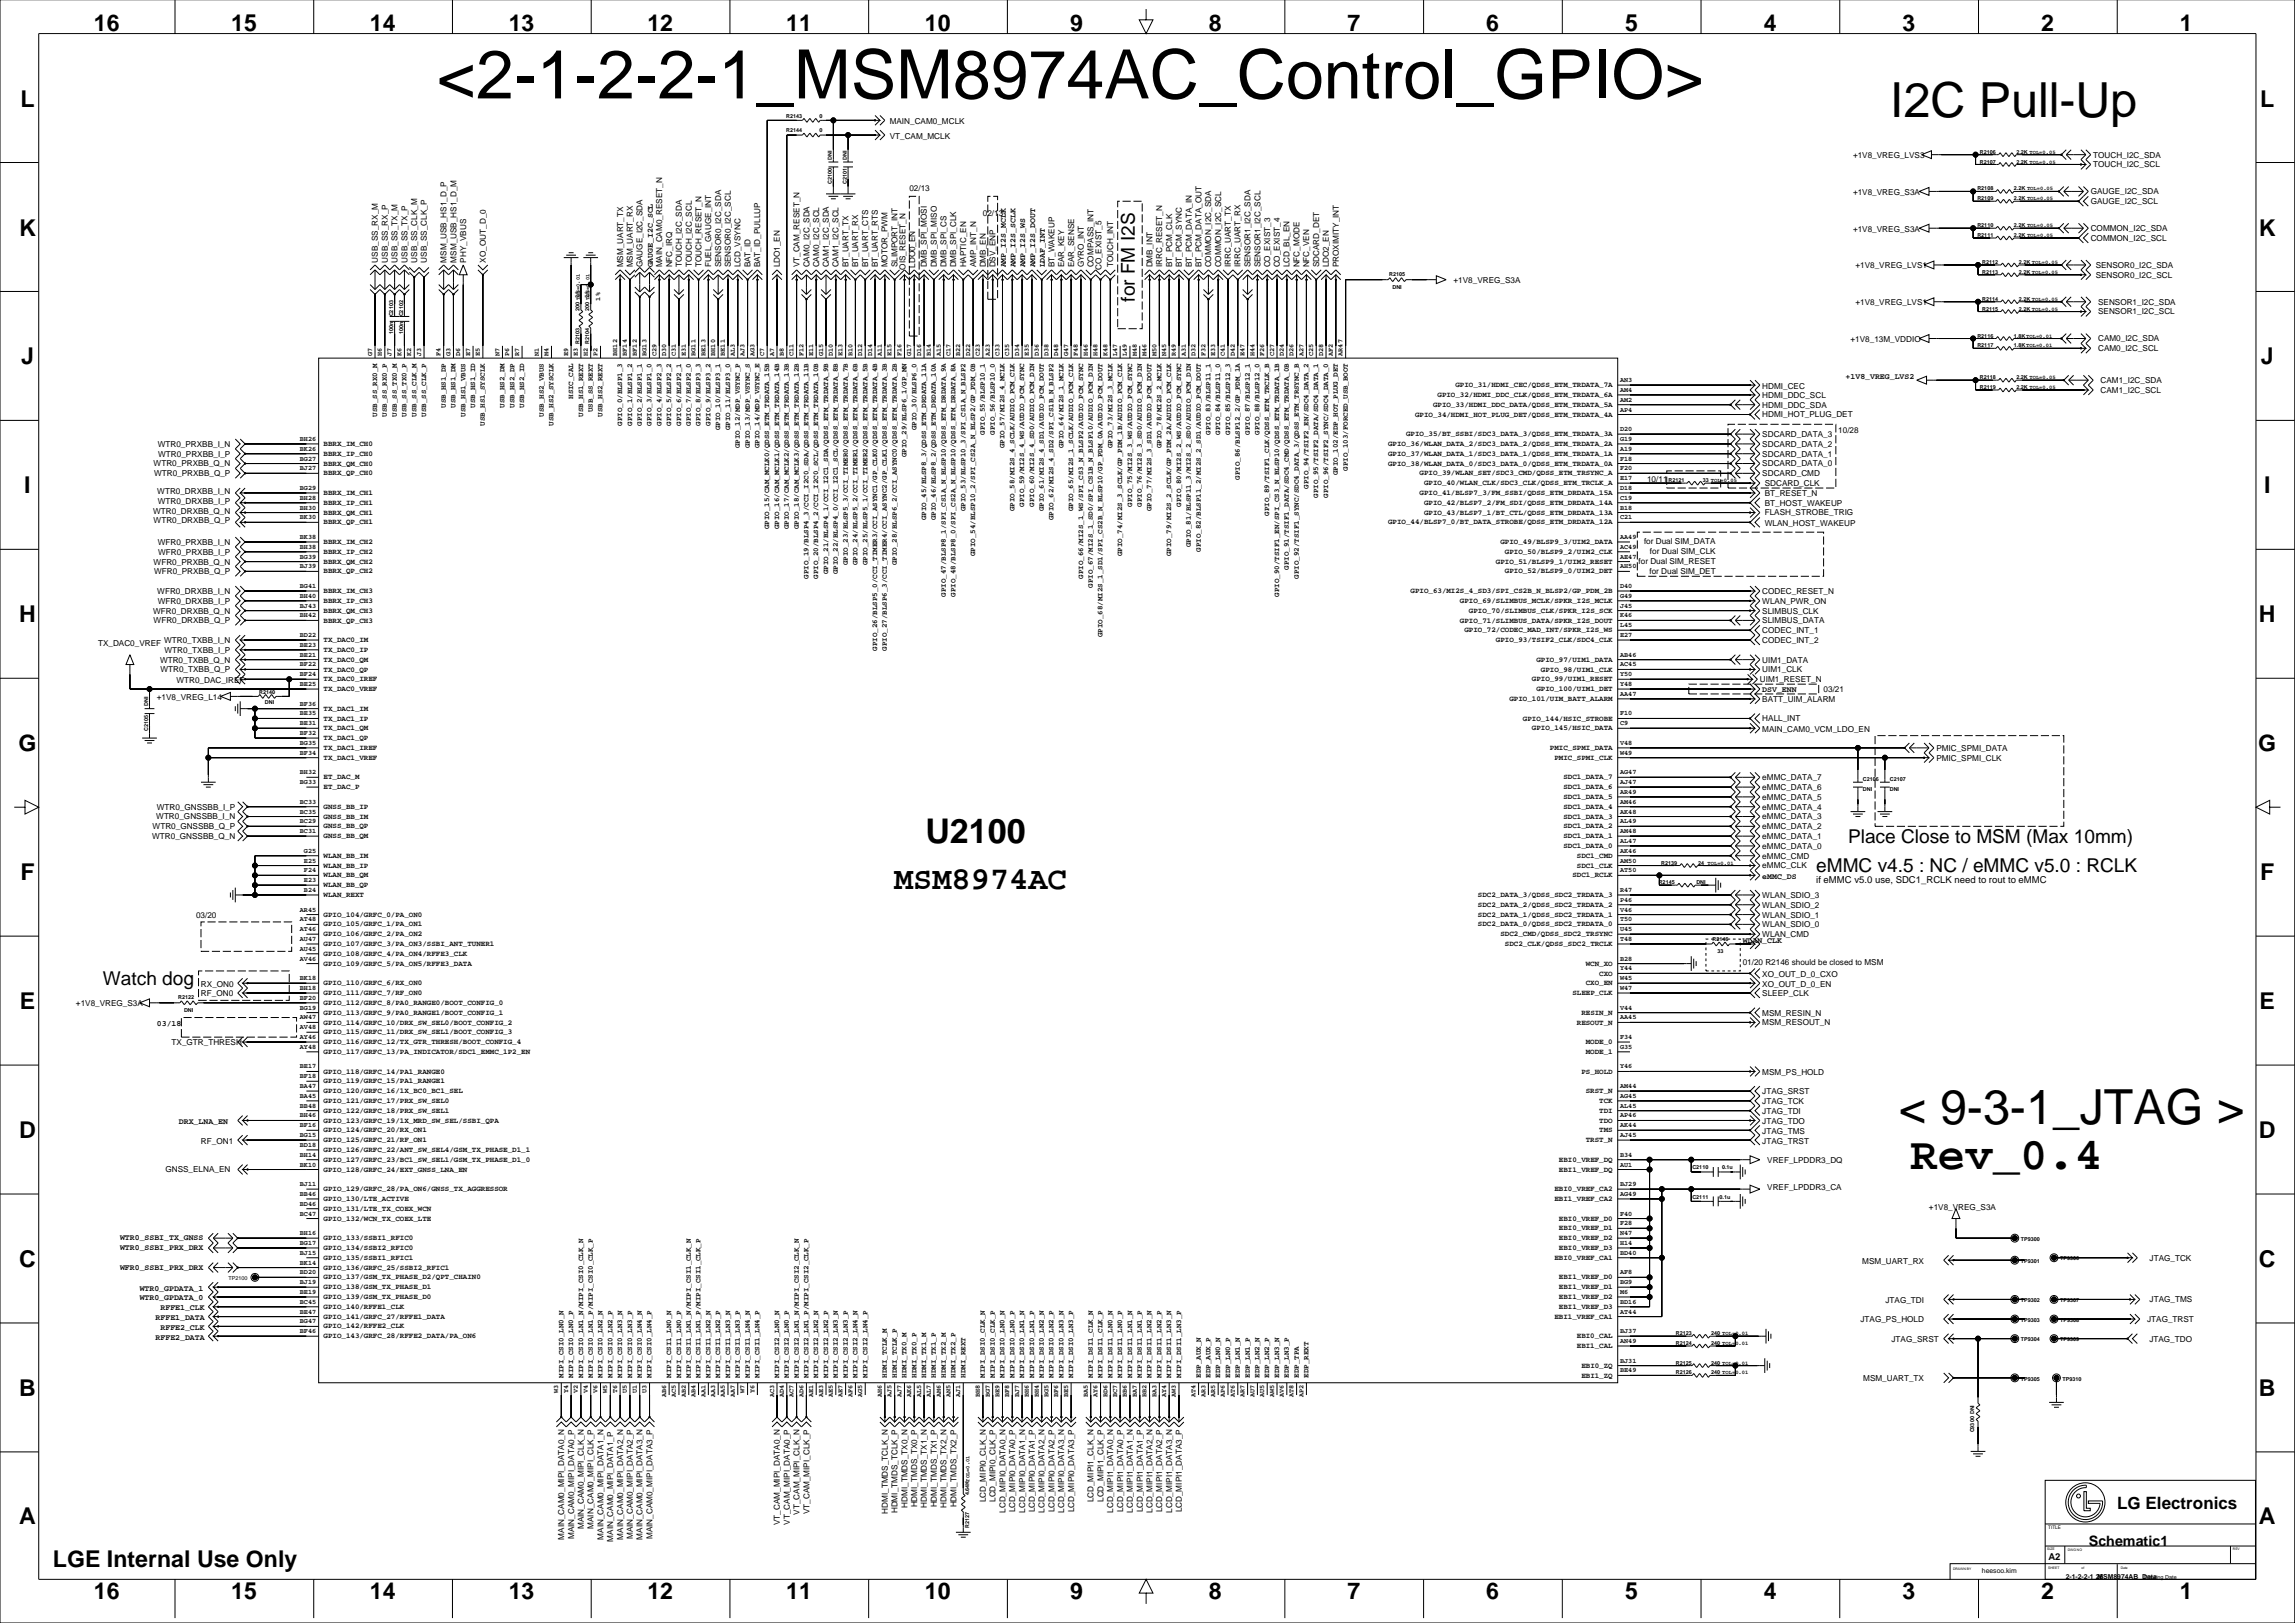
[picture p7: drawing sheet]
<svg xmlns="http://www.w3.org/2000/svg" width="1189mm" height="841mm" viewBox="0 0 1189 841" stroke-linecap="round" stroke-linejoin="round" font-family="sans-serif">
<defs><g id="words">
<text font-size="35.3" x="226" y="51">&lt;2-1-2-2-1_MSM8974AC_Control_GPIO&gt;</text>
<g font-size="25">
<text x="979" y="61">I2C Pull-Up</text>
<text x="983" y="582">&lt; 9-3-1_JTAG &gt;</text>
</g>
<text font-size="23.6" x="990" y="605">Rev_0.4</text>
<text font-size="17.6" x="479" y="437">U2100</text>
<text font-size="16.6" x="463" y="461">MSM8974AC</text>
<g font-size="12">
<text x="49" y="16">16</text>
<text x="120" y="16">15</text>
<text x="192" y="16">14</text>
<text x="264" y="16">13</text>
<text x="335" y="16">12</text>
<text x="407" y="16">11</text>
<text x="479" y="16">10</text>
<text x="554" y="16">9</text>
<text x="626" y="16">8</text>
<text x="698" y="16">7</text>
<text x="770" y="16">6</text>
<text x="842" y="16">5</text>
<text x="914" y="16">4</text>
<text x="986" y="16">3</text>
<text x="1057" y="16">2</text>
<text x="1129" y="16">1</text>
<text x="11" y="55">L</text>
<text x="1171" y="55">L</text>
<text x="10" y="122">K</text>
<text x="1170" y="122">K</text>
<text x="11" y="189">J</text>
<text x="1171" y="189">J</text>
<text x="13" y="256">I</text>
<text x="1173" y="256">I</text>
<text x="10" y="322">H</text>
<text x="1170" y="322">H</text>
<text x="10" y="389">G</text>
<text x="1170" y="389">G</text>
<text x="11" y="456">F</text>
<text x="1171" y="456">F</text>
<text x="10" y="523">E</text>
<text x="1170" y="523">E</text>
<text x="10" y="590">D</text>
<text x="1170" y="590">D</text>
<text x="10" y="656">C</text>
<text x="1170" y="656">C</text>
<text x="10" y="723">B</text>
<text x="1170" y="723">B</text>
<text x="10" y="789">A</text>
<text x="1170" y="789">A</text>
<text x="27" y="812">LGE Internal Use Only</text>
<text x="49" y="828">16</text>
<text x="120" y="828">15</text>
<text x="192" y="828">14</text>
<text x="264" y="828">13</text>
<text x="335" y="828">12</text>
<text x="407" y="828">11</text>
<text x="479" y="828">10</text>
<text x="554" y="828">9</text>
<text x="626" y="828">8</text>
<text x="698" y="828">7</text>
<text x="770" y="828">6</text>
<text x="842" y="828">5</text>
<text x="914" y="828">4</text>
<text x="986" y="828">3</text>
<text x="1057" y="828">2</text>
<text x="1129" y="828">1</text>
</g>
<g font-size="9.9">
<text x="588" y="156" transform="rotate(-90 588 156)">for FM I2S</text>
<text x="957" y="436">Place Close to MSM (Max 10mm)</text>
<text x="941" y="452">eMMC v4.5 : NC / eMMC v5.0 : RCLK</text>
<text x="53" y="510">Watch dog</text>
</g>
<text font-size="8.8" x="1097" y="782">LG Electronics</text>
<text font-size="7.4" x="1082" y="801">Schematic1</text>
<g font-size="4.9">
<text x="941" y="458">if eMMC v5.0 use, SDC1_RCLK need to rout to eMMC</text>
<text x="1061" y="808">A2</text>
</g>
<g font-size="4.2">
<text x="461" y="64">MAIN_CAM0_MCLK</text>
<text x="461" y="72">VT_CAM_MCLK</text>
<text x="960" y="82">+1V8_VREG_LVS3</text>
<text x="1084" y="82">TOUCH_I2C_SDA</text>
<text x="1084" y="87">TOUCH_I2C_SCL</text>
<text x="471" y="99">02/13</text>
<text x="960" y="101">+1V8_VREG_S3A</text>
<text x="1083" y="101">GAUGE_I2C_SDA</text>
<text x="1083" y="106">GAUGE_I2C_SCL</text>
<text x="509" y="112">02/13</text>
<text x="960" y="120">+1V8_VREG_S3A</text>
<text x="1083" y="120">COMMON_I2C_SDA</text>
<text x="1083" y="125">COMMON_I2C_SCL</text>
<text x="196" y="136" transform="rotate(-90 196 136)">USB_SS_RX_M</text>
<text x="201" y="136" transform="rotate(-90 201 136)">USB_SS_RX_P</text>
<text x="206" y="136" transform="rotate(-90 206 136)">USB_SS_TX_M</text>
<text x="211" y="136" transform="rotate(-90 211 136)">USB_SS_TX_P</text>
<text x="216" y="136" transform="rotate(-90 216 136)">USB_SS_CLK_M</text>
<text x="221" y="136" transform="rotate(-90 221 136)">USB_SS_CLK_P</text>
<text x="231" y="136" transform="rotate(-90 231 136)">MSM_USB_HS1_D_P</text>
<text x="236" y="136" transform="rotate(-90 236 136)">MSM_USB_HS1_D_M</text>
<text x="241" y="136" transform="rotate(-90 241 136)">PHY_VBUS</text>
<text x="252" y="136" transform="rotate(-90 252 136)">XO_OUT_D_0</text>
<text x="323" y="139" transform="rotate(-90 323 139)">MSM_UART_TX</text>
<text x="328" y="139" transform="rotate(-90 328 139)">MSM_UART_RX</text>
<text x="333" y="139" transform="rotate(-90 333 139)">GAUGE_I2C_SDA</text>
<text x="338" y="139" transform="rotate(-90 338 139)">GAUGE_I2C_SCL</text>
<text x="343" y="139" transform="rotate(-90 343 139)">MAIN_CAM0_RESET_N</text>
<text x="348" y="139" transform="rotate(-90 348 139)">NFC_IRQ</text>
<text x="353" y="139" transform="rotate(-90 353 139)">TOUCH_I2C_SDA</text>
<text x="358" y="139" transform="rotate(-90 358 139)">TOUCH_I2C_SCL</text>
<text x="363" y="139" transform="rotate(-90 363 139)">TOUCH_RESET_N</text>
<text x="368" y="139" transform="rotate(-90 368 139)">FUEL_GAUGE_INT</text>
<text x="374" y="139" transform="rotate(-90 374 139)">SENSOR0_I2C_SDA</text>
<text x="379" y="139" transform="rotate(-90 379 139)">SENSOR0_I2C_SCL</text>
<text x="384" y="139" transform="rotate(-90 384 139)">LCD_VSYNC</text>
<text x="389" y="139" transform="rotate(-90 389 139)">BAT_ID</text>
<text x="394" y="139" transform="rotate(-90 394 139)">BAT_ID_PULLUP</text>
<text x="404" y="139" transform="rotate(-90 404 139)">LDO1_EN</text>
<text x="414" y="139" transform="rotate(-90 414 139)">VT_CAM_RESET_N</text>
<text x="419" y="139" transform="rotate(-90 419 139)">CAM0_I2C_SDA</text>
<text x="424" y="139" transform="rotate(-90 424 139)">CAM0_I2C_SCL</text>
<text x="429" y="139" transform="rotate(-90 429 139)">CAM1_I2C_SDA</text>
<text x="434" y="139" transform="rotate(-90 434 139)">CAM1_I2C_SCL</text>
<text x="440" y="139" transform="rotate(-90 440 139)">BT_UART_TX</text>
<text x="445" y="139" transform="rotate(-90 445 139)">BT_UART_RX</text>
<text x="450" y="139" transform="rotate(-90 450 139)">BT_UART_CTS</text>
<text x="455" y="139" transform="rotate(-90 455 139)">BT_UART_RTS</text>
<text x="460" y="139" transform="rotate(-90 460 139)">MOTOR_PWM</text>
<text x="465" y="139" transform="rotate(-90 465 139)">SLIMPORT_INT</text>
<text x="469" y="140" transform="rotate(-90 469 140)">OIS_RESET_N</text>
<text x="474" y="139" transform="rotate(-90 474 139)">LDO0_EN</text>
<text x="480" y="139" transform="rotate(-90 480 139)">DMB_SPI_MOSI</text>
<text x="485" y="139" transform="rotate(-90 485 139)">DMB_SPI_MISO</text>
<text x="490" y="139" transform="rotate(-90 490 139)">DMB_SPI_CS</text>
<text x="495" y="139" transform="rotate(-90 495 139)">DMB_SPI_CLK</text>
<text x="500" y="139" transform="rotate(-90 500 139)">HAPTIC_EN</text>
<text x="506" y="139" transform="rotate(-90 506 139)">AMP_INT_N</text>
<text x="511" y="139" transform="rotate(-90 511 139)">DMB_EN</text>
<text x="516" y="139" transform="rotate(-90 516 139)">DSV_ENP</text>
<text x="521" y="139" transform="rotate(-90 521 139)">AMP_I2S_MCLK</text>
<text x="526" y="139" transform="rotate(-90 526 139)">AMP_I2S_SCLK</text>
<text x="531" y="139" transform="rotate(-90 531 139)">AMP_I2S_WS</text>
<text x="536" y="139" transform="rotate(-90 536 139)">AMP_I2S_DOUT</text>
<text x="541" y="139" transform="rotate(-90 541 139)">LDAF_INT</text>
<text x="546" y="139" transform="rotate(-90 546 139)">BT_WAKEUP</text>
<text x="551" y="139" transform="rotate(-90 551 139)">EAR_KEY</text>
<text x="556" y="139" transform="rotate(-90 556 139)">EAR_SENSE</text>
<text x="561" y="139" transform="rotate(-90 561 139)">GYRO_INT</text>
<text x="567" y="139" transform="rotate(-90 567 139)">COMPASS_INT</text>
<text x="571" y="140" transform="rotate(-90 571 140)">CO_EXIST_5</text>
<text x="577" y="139" transform="rotate(-90 577 139)">TOUCH_INT</text>
<text x="597" y="139" transform="rotate(-90 597 139)">DMB_INT</text>
<text x="602" y="139" transform="rotate(-90 602 139)">IRRC_RESET_N</text>
<text x="607" y="139" transform="rotate(-90 607 139)">BT_PCM_CLK</text>
<text x="612" y="139" transform="rotate(-90 612 139)">BT_PCM_SYNC</text>
<text x="617" y="139" transform="rotate(-90 617 139)">BT_PCM_DATA_IN</text>
<text x="622" y="139" transform="rotate(-90 622 139)">BT_PCM_DATA_OUT</text>
<text x="627" y="139" transform="rotate(-90 627 139)">COMMON_I2C_SDA</text>
<text x="633" y="139" transform="rotate(-90 633 139)">COMMON_I2C_SCL</text>
<text x="638" y="139" transform="rotate(-90 638 139)">IRRC_UART_TX</text>
<text x="643" y="139" transform="rotate(-90 643 139)">IRRC_UART_RX</text>
<text x="648" y="139" transform="rotate(-90 648 139)">SENSOR1_I2C_SDA</text>
<text x="653" y="139" transform="rotate(-90 653 139)">SENSOR1_I2C_SCL</text>
<text x="658" y="139" transform="rotate(-90 658 139)">CO_EXIST_3</text>
<text x="663" y="139" transform="rotate(-90 663 139)">CO_EXIST_4</text>
<text x="668" y="139" transform="rotate(-90 668 139)">LCD_BL_EN</text>
<text x="673" y="139" transform="rotate(-90 673 139)">NFC_MODE</text>
<text x="678" y="139" transform="rotate(-90 678 139)">NFC_VEN</text>
<text x="683" y="139" transform="rotate(-90 683 139)">SDCARD_DET</text>
<text x="688" y="139" transform="rotate(-90 688 139)">LDO2_EN</text>
<text x="694" y="139" transform="rotate(-90 694 139)">PROXIMITY_INT</text>
<text x="961" y="139">+1V8_VREG_LVS1</text>
<text x="1086" y="144">SENSOR0_I2C_SCL</text>
<text x="1086" y="139">SENSOR0_I2C_SDA</text>
<text x="753" y="147">+1V8_VREG_S3A</text>
<text x="961" y="158">+1V8_VREG_LVS1</text>
<text x="1087" y="158">SENSOR1_I2C_SDA</text>
<text x="1087" y="163">SENSOR1_I2C_SCL</text>
<text x="959" y="177">+1V8_13M_VDDIO</text>
<text x="1087" y="177">CAM0_I2C_SDA</text>
<text x="1087" y="182">CAM0_I2C_SCL</text>
<text x="956" y="196">+1V8_VREG_LVS2</text>
<text x="913" y="201">HDMI_CEC</text>
<text x="1088" y="204">CAM1_I2C_SCL</text>
<text x="1088" y="198">CAM1_I2C_SDA</text>
<text x="913" y="206">HDMI_DDC_SCL</text>
<text x="913" y="211">HDMI_DDC_SDA</text>
<text x="913" y="216">HDMI_HOT_PLUG_DET</text>
<text x="913" y="226">SDCARD_DATA_3</text>
<text x="952" y="224">10/28</text>
<text x="82" y="231">WTR0_PRXBB_I_N</text>
<text x="913" y="231">SDCARD_DATA_2</text>
<text x="82" y="237">WTR0_PRXBB_I_P</text>
<text x="913" y="237">SDCARD_DATA_1</text>
<text x="80" y="242">WTR0_PRXBB_Q_N</text>
<text x="913" y="242">SDCARD_DATA_0</text>
<text x="80" y="247">WTR0_PRXBB_Q_P</text>
<text x="853" y="250">10/11</text>
<text x="913" y="247">SDCARD_CMD</text>
<text x="914" y="252">SDCARD_CLK</text>
<text x="81" y="256">WTR0_DRXBB_I_N</text>
<text x="914" y="257">BT_RESET_N</text>
<text x="82" y="261">WTR0_DRXBB_I_P</text>
<text x="914" y="262">BT_HOST_WAKEUP</text>
<text x="79" y="266">WTR0_DRXBB_Q_N</text>
<text x="914" y="267">FLASH_STROBE_TRIG</text>
<text x="80" y="271">WTR0_DRXBB_Q_P</text>
<text x="914" y="272">WLAN_HOST_WAKEUP</text>
<text x="852" y="282">for Dual SIM_DATA</text>
<text x="82" y="282">WFR0_PRXBB_I_N</text>
<text x="82" y="287">WFR0_PRXBB_I_P</text>
<text x="855" y="287">for Dual SIM_CLK</text>
<text x="80" y="292">WFR0_PRXBB_Q_N</text>
<text x="849" y="292">for Dual SIM_RESET</text>
<text x="80" y="297">WFR0_PRXBB_Q_P</text>
<text x="854" y="297">for Dual SIM_DET</text>
<text x="81" y="308">WFR0_DRXBB_I_N</text>
<text x="913" y="308">CODEC_RESET_N</text>
<text x="79" y="318">WFR0_DRXBB_Q_N</text>
<text x="82" y="313">WFR0_DRXBB_I_P</text>
<text x="913" y="318">SLIMBUS_CLK</text>
<text x="913" y="313">WLAN_PWR_ON</text>
<text x="80" y="323">WFR0_DRXBB_Q_P</text>
<text x="913" y="323">SLIMBUS_DATA</text>
<text x="913" y="328">CODEC_INT_1</text>
<text x="51" y="335">TX_DAC0_VREF</text>
<text x="85" y="333">WTR0_TXBB_I_N</text>
<text x="913" y="333">CODEC_INT_2</text>
<text x="85" y="338">WTR0_TXBB_I_P</text>
<text x="83" y="343">WTR0_TXBB_Q_N</text>
<text x="913" y="343">UIM1_DATA</text>
<text x="83" y="348">WTR0_TXBB_Q_P</text>
<text x="91" y="354">WTR0_DAC_IREF</text>
<text x="912" y="353">UIM1_RESET_N</text>
<text x="913" y="348">UIM1_CLK</text>
<text x="913" y="359">DSV_ENN</text>
<text x="945" y="359">03/21</text>
<text x="81" y="363">+1V8_VREG_L14</text>
<text x="913" y="364">BATT_UIM_ALARM</text>
<text x="913" y="374">HALL_INT</text>
<text x="913" y="379">MAIN_CAM0_VCM_LDO_EN</text>
<text x="1003" y="389">PMIC_SPMI_DATA</text>
<text x="1003" y="394">PMIC_SPMI_CLK</text>
<text x="913" y="404">eMMC_DATA_7</text>
<text x="913" y="409">eMMC_DATA_6</text>
<text x="81" y="419">WTR0_GNSSBB_I_P</text>
<text x="913" y="419">eMMC_DATA_4</text>
<text x="913" y="414">eMMC_DATA_5</text>
<text x="81" y="424">WTR0_GNSSBB_I_N</text>
<text x="913" y="424">eMMC_DATA_3</text>
<text x="79" y="430">WTR0_GNSSBB_Q_P</text>
<text x="913" y="430">eMMC_DATA_2</text>
<text x="79" y="435">WTR0_GNSSBB_Q_N</text>
<text x="913" y="435">eMMC_DATA_1</text>
<text x="913" y="440">eMMC_DATA_0</text>
<text x="913" y="450">eMMC_CLK</text>
<text x="913" y="445">eMMC_CMD</text>
<text x="913" y="455">eMMC_DS</text>
<text x="913" y="465">WLAN_SDIO_3</text>
<text x="913" y="470">WLAN_SDIO_2</text>
<text x="102" y="476">03/20</text>
<text x="913" y="475">WLAN_SDIO_1</text>
<text x="913" y="485">WLAN_CMD</text>
<text x="913" y="480">WLAN_SDIO_0</text>
<text x="903" y="488">WLAN_CLK</text>
<text x="903" y="500">01/20 R2146 should be closed to MSM</text>
<text x="913" y="506">XO_OUT_D_0_CXO</text>
<text x="104" y="511">RX_ON0</text>
<text x="913" y="511">XO_OUT_D_0_EN</text>
<text x="39" y="521">+1V8_VREG_S3A</text>
<text x="104" y="516">RF_ON0</text>
<text x="913" y="516">SLEEP_CLK</text>
<text x="913" y="526">MSM_RESIN_N</text>
<text x="81" y="531">03/18</text>
<text x="913" y="531">MSM_RESOUT_N</text>
<text x="89" y="542">TX_GTR_THRESH</text>
<text x="913" y="557">MSM_PS_HOLD</text>
<text x="913" y="567">JTAG_SRST</text>
<text x="913" y="572">JTAG_TCK</text>
<text x="913" y="577">JTAG_TDI</text>
<text x="93" y="582">DRX_LNA_EN</text>
<text x="913" y="587">JTAG_TMS</text>
<text x="913" y="582">JTAG_TDO</text>
<text x="104" y="592">RF_ON1</text>
<text x="913" y="592">JTAG_TRST</text>
<text x="915" y="602">VREF_LPDDR3_DQ</text>
<text x="86" y="607">GNSS_ELNA_EN</text>
<text x="915" y="616">VREF_LPDDR3_CA</text>
<text x="999" y="627">+1V8_VREG_S3A</text>
<text x="62" y="643">WTR0_SSBI_TX_GNSS</text>
<text x="62" y="648">WTR0_SSBI_PRX_DRX</text>
<text x="1114" y="653">JTAG_TCK</text>
<text x="62" y="658">WFR0_SSBI_PRX_DRX</text>
<text x="965" y="655">MSM_UART_RX</text>
<text x="72" y="669">WTR0_GPDATA_1</text>
<text x="72" y="674">WTR0_GPDATA_0</text>
<text x="977" y="675">JTAG_TDI</text>
<text x="1114" y="675">JTAG_TMS</text>
<text x="81" y="684">RFFE1_DATA</text>
<text x="83" y="679">RFFE1_CLK</text>
<text x="83" y="689">RFFE2_CLK</text>
<text x="964" y="685">JTAG_PS_HOLD</text>
<text x="1112" y="685">JTAG_TRST</text>
<text x="81" y="694">RFFE2_DATA</text>
<text x="980" y="695">JTAG_SRST</text>
<text x="1113" y="695">JTAG_TDO</text>
<text x="965" y="715">MSM_UART_TX</text>
<text x="511" y="778" transform="rotate(-90 511 778)">LCD_MIPI0_CLK_N</text>
<text x="516" y="778" transform="rotate(-90 516 778)">LCD_MIPI0_CLK_P</text>
<text x="567" y="778" transform="rotate(-90 567 778)">LCD_MIPI1_CLK_N</text>
<text x="572" y="778" transform="rotate(-90 572 778)">LCD_MIPI1_CLK_P</text>
<text x="414" y="785" transform="rotate(-90 414 785)">VT_CAM_MIPI_CLK_N</text>
<text x="419" y="784" transform="rotate(-90 419 784)">VT_CAM_MIPI_CLK_P</text>
<text x="460" y="784" transform="rotate(-90 460 784)">HDMI_TMDS_TCLK_N</text>
<text x="465" y="784" transform="rotate(-90 465 784)">HDMI_TMDS_TCLK_P</text>
<text x="470" y="781" transform="rotate(-90 470 781)">HDMI_TMDS_TX0_N</text>
<text x="475" y="781" transform="rotate(-90 475 781)">HDMI_TMDS_TX0_P</text>
<text x="480" y="781" transform="rotate(-90 480 781)">HDMI_TMDS_TX1_N</text>
<text x="485" y="781" transform="rotate(-90 485 781)">HDMI_TMDS_TX1_P</text>
<text x="490" y="781" transform="rotate(-90 490 781)">HDMI_TMDS_TX2_N</text>
<text x="495" y="781" transform="rotate(-90 495 781)">HDMI_TMDS_TX2_P</text>
<text x="521" y="784" transform="rotate(-90 521 784)">LCD_MIPI0_DATA0_N</text>
<text x="526" y="783" transform="rotate(-90 526 783)">LCD_MIPI0_DATA0_P</text>
<text x="531" y="784" transform="rotate(-90 531 784)">LCD_MIPI0_DATA1_N</text>
<text x="536" y="783" transform="rotate(-90 536 783)">LCD_MIPI0_DATA1_P</text>
<text x="541" y="784" transform="rotate(-90 541 784)">LCD_MIPI0_DATA2_N</text>
<text x="546" y="783" transform="rotate(-90 546 783)">LCD_MIPI0_DATA2_P</text>
<text x="551" y="784" transform="rotate(-90 551 784)">LCD_MIPI0_DATA3_N</text>
<text x="556" y="783" transform="rotate(-90 556 783)">LCD_MIPI0_DATA3_P</text>
<text x="577" y="784" transform="rotate(-90 577 784)">LCD_MIPI1_DATA0_N</text>
<text x="582" y="783" transform="rotate(-90 582 783)">LCD_MIPI1_DATA0_P</text>
<text x="587" y="784" transform="rotate(-90 587 784)">LCD_MIPI1_DATA1_N</text>
<text x="592" y="783" transform="rotate(-90 592 783)">LCD_MIPI1_DATA1_P</text>
<text x="597" y="784" transform="rotate(-90 597 784)">LCD_MIPI1_DATA2_N</text>
<text x="602" y="783" transform="rotate(-90 602 783)">LCD_MIPI1_DATA2_P</text>
<text x="607" y="784" transform="rotate(-90 607 784)">LCD_MIPI1_DATA3_N</text>
<text x="612" y="783" transform="rotate(-90 612 783)">LCD_MIPI1_DATA3_P</text>
<text x="308" y="792" transform="rotate(-90 308 792)">MAIN_CAM0_MIPI_CLK_P</text>
<text x="404" y="790" transform="rotate(-90 404 790)">VT_CAM_MIPI_DATA0_N</text>
<text x="409" y="790" transform="rotate(-90 409 790)">VT_CAM_MIPI_DATA0_P</text>
<text x="292" y="798" transform="rotate(-90 292 798)">MAIN_CAM0_MIPI_DATA0_N</text>
<text x="297" y="797" transform="rotate(-90 297 797)">MAIN_CAM0_MIPI_DATA0_P</text>
<text x="302" y="792" transform="rotate(-90 302 792)">MAIN_CAM0_MIPI_CLK_N</text>
<text x="313" y="798" transform="rotate(-90 313 798)">MAIN_CAM0_MIPI_DATA1_N</text>
<text x="323" y="798" transform="rotate(-90 323 798)">MAIN_CAM0_MIPI_DATA2_N</text>
<text x="328" y="797" transform="rotate(-90 328 797)">MAIN_CAM0_MIPI_DATA2_P</text>
<text x="333" y="798" transform="rotate(-90 333 798)">MAIN_CAM0_MIPI_DATA3_N</text>
<text x="338" y="797" transform="rotate(-90 338 797)">MAIN_CAM0_MIPI_DATA3_P</text>
<text x="318" y="799" transform="rotate(-90 318 799)">MAIN_CAM0_MIPI_DATA1_P</text>
</g>
<g font-size="3.9">
<text x="754" y="201">GPIO_31/HDMI_CEC/QDSS_ETM_TRDATA_7A</text>
<text x="297" y="207" transform="rotate(-90 297 207)">HSIC_CAL</text>
<text x="745" y="206">GPIO_32/HDMI_DDC_CLK/QDSS_ETM_TRDATA_6A</text>
<text x="195" y="216" transform="rotate(-90 195 216)">USB_SS_RX0_M</text>
<text x="200" y="216" transform="rotate(-90 200 216)">USB_SS_RX0_P</text>
<text x="206" y="216" transform="rotate(-90 206 216)">USB_SS_TX0_M</text>
<text x="211" y="216" transform="rotate(-90 211 216)">USB_SS_TX0_P</text>
<text x="216" y="216" transform="rotate(-90 216 216)">USB_SS_CLK_M</text>
<text x="221" y="216" transform="rotate(-90 221 216)">USB_SS_CLK_P</text>
<text x="231" y="211" transform="rotate(-90 231 211)">USB_HS1_DP</text>
<text x="236" y="211" transform="rotate(-90 236 211)">USB_HS1_DM</text>
<text x="241" y="216" transform="rotate(-90 241 216)">USB_HS1_VBUS</text>
<text x="246" y="211" transform="rotate(-90 246 211)">USB_HS1_ID</text>
<text x="261" y="211" transform="rotate(-90 261 211)">USB_HS2_DM</text>
<text x="266" y="211" transform="rotate(-90 266 211)">USB_HS2_DP</text>
<text x="272" y="211" transform="rotate(-90 272 211)">USB_HS2_ID</text>
<text x="282" y="216" transform="rotate(-90 282 216)">USB_HS2_VBUS</text>
<text x="302" y="216" transform="rotate(-90 302 216)">USB_HS1_REXT</text>
<text x="307" y="214" transform="rotate(-90 307 214)">USB_SS_REXT</text>
<text x="312" y="216" transform="rotate(-90 312 216)">USB_HS2_REXT</text>
<text x="733" y="216">GPIO_34/HDMI_HOT_PLUG_DET/QDSS_ETM_TRDATA_4A</text>
<text x="742" y="211">GPIO_33/HDMI_DDC_DATA/QDSS_ETM_TRDATA_5A</text>
<text x="251" y="221" transform="rotate(-90 251 221)">USB_HS1_SYSCLK</text>
<text x="287" y="221" transform="rotate(-90 287 221)">USB_HS2_SYSCLK</text>
<text x="322" y="221" transform="rotate(-90 322 221)">GPIO_0/BLSP1_3</text>
<text x="327" y="221" transform="rotate(-90 327 221)">GPIO_1/BLSP1_2</text>
<text x="332" y="221" transform="rotate(-90 332 221)">GPIO_2/BLSP1_1</text>
<text x="338" y="221" transform="rotate(-90 338 221)">GPIO_3/BLSP1_0</text>
<text x="343" y="221" transform="rotate(-90 343 221)">GPIO_4/BLSP2_3</text>
<text x="348" y="221" transform="rotate(-90 348 221)">GPIO_5/BLSP2_2</text>
<text x="353" y="221" transform="rotate(-90 353 221)">GPIO_6/BLSP2_1</text>
<text x="358" y="221" transform="rotate(-90 358 221)">GPIO_7/BLSP2_0</text>
<text x="363" y="221" transform="rotate(-90 363 221)">GPIO_8/BLSP3_3</text>
<text x="368" y="221" transform="rotate(-90 368 221)">GPIO_9/BLSP3_2</text>
<text x="373" y="223" transform="rotate(-90 373 223)">GPIO_10/BLSP3_1</text>
<text x="378" y="223" transform="rotate(-90 378 223)">GPIO_11/BLSP3_0</text>
<text x="475" y="223" transform="rotate(-90 475 223)">GPIO_30/BLSP6_0</text>
<text x="510" y="225" transform="rotate(-90 510 225)">GPIO_55/BLSP10_1</text>
<text x="515" y="225" transform="rotate(-90 515 225)">GPIO_56/BLSP10_0</text>
<text x="627" y="225" transform="rotate(-90 627 225)">GPIO_83/BLSP11_1</text>
<text x="632" y="225" transform="rotate(-90 632 225)">GPIO_84/BLSP11_0</text>
<text x="637" y="225" transform="rotate(-90 637 225)">GPIO_85/BLSP12_3</text>
<text x="647" y="225" transform="rotate(-90 647 225)">GPIO_87/BLSP12_1</text>
<text x="652" y="225" transform="rotate(-90 652 225)">GPIO_88/BLSP12_0</text>
<text x="728" y="226">GPIO_35/BT_SSBI/SDC3_DATA_3/QDSS_ETM_TRDATA_3A</text>
<text x="168" y="231">BBRX_IM_CH0</text>
<text x="383" y="232" transform="rotate(-90 383 232)">GPIO_12/MDP_VSYNC_P</text>
<text x="388" y="232" transform="rotate(-90 388 232)">GPIO_13/MDP_VSYNC_S</text>
<text x="393" y="232" transform="rotate(-90 393 232)">GPIO_14/MDP_VSYNC_E</text>
<text x="520" y="232" transform="rotate(-90 520 232)">GPIO_57/MI2S_4_MCLK</text>
<text x="551" y="232" transform="rotate(-90 551 232)">GPIO_64/MI2S_1_MCLK</text>
<text x="576" y="232" transform="rotate(-90 576 232)">GPIO_73/MI2S_3_MCLK</text>
<text x="602" y="232" transform="rotate(-90 602 232)">GPIO_78/MI2S_2_MCLK</text>
<text x="719" y="231">GPIO_36/WLAN_DATA_2/SDC3_DATA_2/QDSS_ETM_TRDATA_2A</text>
<text x="168" y="236">BBRX_IP_CH0</text>
<text x="470" y="237" transform="rotate(-90 470 237)">GPIO_29/BLSP6_1/GP_MN</text>
<text x="719" y="236">GPIO_37/WLAN_DATA_1/SDC3_DATA_1/QDSS_ETM_TRDATA_1A</text>
<text x="168" y="241">BBRX_QM_CH0</text>
<text x="698" y="244" transform="rotate(-90 698 244)">GPIO_103/FORCED_USB_BOOT</text>
<text x="719" y="241">GPIO_38/WLAN_DATA_0/SDC3_DATA_0/QDSS_ETM_TRDATA_0A</text>
<text x="168" y="246">BBRX_QP_CH0</text>
<text x="642" y="249" transform="rotate(-90 642 249)">GPIO_86/BLSP12_2/GP_PDM_1A</text>
<text x="693" y="246" transform="rotate(-90 693 246)">GPIO_102/EDP_HOT_PLUG_DET</text>
<text x="735" y="246">GPIO_39/WLAN_SET/SDC3_CMD/QDSS_ETM_TRSYNC_A</text>
<text x="738" y="251">GPIO_40/WLAN_CLK/SDC3_CLK/QDSS_ETM_TRCLK_A</text>
<text x="168" y="256">BBRX_IM_CH1</text>
<text x="678" y="253" transform="rotate(-90 678 253)">GPIO_94/TSIF2_EN/SDC4_DATA_2</text>
<text x="683" y="258" transform="rotate(-90 683 258)">GPIO_95/TSIF2_DATA/SDC4_DATA_1</text>
<text x="688" y="258" transform="rotate(-90 688 258)">GPIO_96/TSIF2_SYNC/SDC4_DATA_0</text>
<text x="735" y="256">GPIO_41/BLSP7_3/FM_SSBI/QDSS_ETM_DRDATA_15A</text>
<text x="168" y="262">BBRX_IP_CH1</text>
<text x="531" y="263" transform="rotate(-90 531 263)">GPIO_59/MI2S_4_WS/AUDIO_PCM_SYNC</text>
<text x="536" y="263" transform="rotate(-90 536 263)">GPIO_60/MI2S_4_SD0/AUDIO_PCM_DIN</text>
<text x="586" y="263" transform="rotate(-90 586 263)">GPIO_75/MI2S_3_WS/AUDIO_PCM_SYNC</text>
<text x="592" y="263" transform="rotate(-90 592 263)">GPIO_76/MI2S_3_SD0/AUDIO_PCM_DIN</text>
<text x="612" y="263" transform="rotate(-90 612 263)">GPIO_80/MI2S_2_WS/AUDIO_PCM_SYNC</text>
<text x="738" y="262">GPIO_42/BLSP7_2/FM_SDI/QDSS_ETM_DRDATA_14A</text>
<text x="168" y="267">BBRX_QM_CH1</text>
<text x="480" y="270" transform="rotate(-90 480 270)">GPIO_45/BLSP8_3/QDSS_ETM_DRDATA_11A</text>
<text x="485" y="270" transform="rotate(-90 485 270)">GPIO_46/BLSP8_2/QDSS_ETM_DRDATA_10A</text>
<text x="500" y="265" transform="rotate(-90 500 265)">GPIO_53/BLSP10_3/SPI_CS1A_N_BLSP2</text>
<text x="525" y="265" transform="rotate(-90 525 265)">GPIO_58/MI2S_4_SCLK/AUDIO_PCM_CLK</text>
<text x="541" y="265" transform="rotate(-90 541 265)">GPIO_61/MI2S_4_SD1/AUDIO_PCM_DOUT</text>
<text x="546" y="270" transform="rotate(-90 546 270)">GPIO_62/MI2S_4_SD2/SPI_CS1B_N_BLSP2</text>
<text x="556" y="265" transform="rotate(-90 556 265)">GPIO_65/MI2S_1_SCLK/AUDIO_PCM_CLK</text>
<text x="597" y="265" transform="rotate(-90 597 265)">GPIO_77/MI2S_3_SD1/AUDIO_PCM_DOUT</text>
<text x="658" y="267" transform="rotate(-90 658 267)">GPIO_89/TSIF1_CLK/QDSS_ETM_TRCLK_B</text>
<text x="738" y="267">GPIO_43/BLSP7_1/BT_CTL/QDSS_ETM_DRDATA_13A</text>
<text x="168" y="272">BBRX_QP_CH1</text>
<text x="399" y="274" transform="rotate(-90 399 274)">GPIO_15/CAM_MCLK0/QDSS_ETM_TRDATA_15B</text>
<text x="404" y="274" transform="rotate(-90 404 274)">GPIO_16/CAM_MCLK1/QDSS_ETM_TRDATA_14B</text>
<text x="409" y="274" transform="rotate(-90 409 274)">GPIO_17/CAM_MCLK2/QDSS_ETM_TRDATA_13B</text>
<text x="414" y="274" transform="rotate(-90 414 274)">GPIO_18/CAM_MCLK3/QDSS_ETM_TRDATA_12B</text>
<text x="719" y="272">GPIO_44/BLSP7_0/BT_DATA_STROBE/QDSS_ETM_DRDATA_12A</text>
<text x="168" y="282">BBRX_IM_CH2</text>
<text x="777" y="282">GPIO_49/BLSP9_3/UIM2_DATA</text>
<text x="168" y="287">BBRX_IP_CH2</text>
<text x="617" y="283" transform="rotate(-90 617 283)">GPIO_81/BLSP11_3/MI2S_2_SD0/AUDIO_PCM_DIN</text>
<text x="622" y="286" transform="rotate(-90 622 286)">GPIO_82/BLSP11_2/MI2S_2_SD1/AUDIO_PCM_DOUT</text>
<text x="780" y="287">GPIO_50/BLSP9_2/UIM2_CLK</text>
<text x="168" y="292">BBRX_QM_CH2</text>
<text x="439" y="293" transform="rotate(-90 439 293)">GPIO_23/BLSP5_3/CCI_TIMER0/QDSS_ETM_TRDATA_7B</text>
<text x="444" y="293" transform="rotate(-90 444 293)">GPIO_24/BLSP5_2/CCI_TIMER1/QDSS_ETM_TRDATA_6B</text>
<text x="449" y="293" transform="rotate(-90 449 293)">GPIO_25/BLSP5_1/CCI_TIMER2/QDSS_ETM_TRDATA_5B</text>
<text x="465" y="293" transform="rotate(-90 465 293)">GPIO_28/BLSP6_2/CCI_ASYNC0/QDSS_ETM_TRDATA_2B</text>
<text x="505" y="288" transform="rotate(-90 505 288)">GPIO_54/BLSP10_2/SPI_CS2A_N_BLSP2/GP_PDM_0B</text>
<text x="581" y="288" transform="rotate(-90 581 288)">GPIO_74/MI2S_3_SCLK/GP_PDM_1B/AUDIO_PCM_CLK</text>
<text x="607" y="288" transform="rotate(-90 607 288)">GPIO_79/MI2S_2_SCLK/GP_PDM_2A/AUDIO_PCM_CLK</text>
<text x="775" y="292">GPIO_51/BLSP9_1/UIM2_RESET</text>
<text x="168" y="297">BBRX_QP_CH2</text>
<text x="419" y="300" transform="rotate(-90 419 300)">GPIO_19/BLSP4_3/CCI_I2C0_SDA/QDSS_ETM_TRDATA_11B</text>
<text x="424" y="300" transform="rotate(-90 424 300)">GPIO_20/BLSP4_2/CCI_I2C0_SCL/QDSS_ETM_TRDATA_10B</text>
<text x="429" y="297" transform="rotate(-90 429 297)">GPIO_21/BLSP4_1/CCI_I2C1_SDA/QDSS_ETM_TRDATA_9B</text>
<text x="434" y="297" transform="rotate(-90 434 297)">GPIO_22/BLSP4_0/CCI_I2C1_SCL/QDSS_ETM_TRDATA_8B</text>
<text x="561" y="300" transform="rotate(-90 561 300)">GPIO_66/MI2S_1_WS/SPI_CS3_N_BLSP2/AUDIO_PCM_SYNC</text>
<text x="668" y="295" transform="rotate(-90 668 295)">GPIO_91/TSIF1_DATA/SDC4_CMD/QDSS_ETM_TRDATA_0B</text>
<text x="673" y="300" transform="rotate(-90 673 300)">GPIO_92/TSIF1_SYNC/SDC4_DATA_3/QDSS_ETM_TRSYNC_B</text>
<text x="780" y="297">GPIO_52/BLSP9_0/UIM2_DET</text>
<text x="566" y="304" transform="rotate(-90 566 304)">GPIO_67/MI2S_1_SD0/SPI_CS1B_N_BLSP10/AUDIO_PCM_DIN</text>
<text x="168" y="307">BBRX_IM_CH3</text>
<text x="490" y="309" transform="rotate(-90 490 309)">GPIO_47/BLSP8_1/SPI_CS1A_N_BLSP10/QDSS_ETM_DRDATA_9A</text>
<text x="495" y="309" transform="rotate(-90 495 309)">GPIO_48/BLSP8_0/SPI_CS2A_N_BLSP10/QDSS_ETM_DRDATA_8A</text>
<text x="663" y="309" transform="rotate(-90 663 309)">GPIO_90/TSIF1_EN/SPI_CS3_N_BLSP10/QDSS_ETM_TRDATA_1B</text>
<text x="731" y="307">GPIO_63/MI2S_4_SD3/SPI_CS2B_N_BLSP2/GP_PDM_2B</text>
<text x="168" y="312">BBRX_IP_CH3</text>
<text x="168" y="317">BBRX_QM_CH3</text>
<text x="756" y="312">GPIO_69/SLIMBUS_MCLK/SPKR_I2S_MCLK</text>
<text x="761" y="317">GPIO_70/SLIMBUS_CLK/SPKR_I2S_SCK</text>
<text x="168" y="322">BBRX_QP_CH3</text>
<text x="756" y="322">GPIO_71/SLIMBUS_DATA/SPKR_I2S_DOUT</text>
<text x="759" y="328">GPIO_72/CODEC_MAD_INT/SPKR_I2S_WS</text>
<text x="168" y="333">TX_DAC0_IM</text>
<text x="571" y="330" transform="rotate(-90 571 330)">GPIO_68/MI2S_1_SD1/SPI_CS2B_N_BLSP10/GP_PDM_0A/AUDIO_PCM_DOUT</text>
<text x="775" y="333">GPIO_93/TSIF2_CLK/SDC4_CLK</text>
<text x="168" y="338">TX_DAC0_IP</text>
<text x="454" y="337" transform="rotate(-90 454 337)">GPIO_26/BLSP5_0/CCI_TIMER3/CCI_ASYNC1/GP_CLK0/QDSS_ETM_TRDATA_4B</text>
<text x="459" y="337" transform="rotate(-90 459 337)">GPIO_27/BLSP6_3/CCI_TIMER4/CCI_ASYNC2/GP_CLK1/QDSS_ETM_TRDATA_3B</text>
<text x="168" y="343">TX_DAC0_QM</text>
<text x="168" y="348">TX_DAC0_QP</text>
<text x="796" y="343">GPIO_97/UIM1_DATA</text>
<text x="798" y="348">GPIO_98/UIM1_CLK</text>
<text x="168" y="353">TX_DAC0_IREF</text>
<text x="794" y="353">GPIO_99/UIM1_RESET</text>
<text x="168" y="358">TX_DAC0_VREF</text>
<text x="796" y="358">GPIO_100/UIM1_DET</text>
<text x="782" y="363">GPIO_101/UIM_BATT_ALARM</text>
<text x="168" y="368">TX_DAC1_IM</text>
<text x="168" y="373">TX_DAC1_IP</text>
<text x="789" y="373">GPIO_144/HSIC_STROBE</text>
<text x="168" y="378">TX_DAC1_QM</text>
<text x="168" y="383">TX_DAC1_QP</text>
<text x="794" y="378">GPIO_145/HSIC_DATA</text>
<text x="168" y="388">TX_DAC1_IREF</text>
<text x="803" y="388">PMIC_SPMI_DATA</text>
<text x="168" y="394">TX_DAC1_VREF</text>
<text x="805" y="394">PMIC_SPMI_CLK</text>
<text x="168" y="404">ET_DAC_M</text>
<text x="810" y="404">SDC1_DATA_7</text>
<text x="168" y="409">ET_DAC_P</text>
<text x="810" y="409">SDC1_DATA_6</text>
<text x="810" y="414">SDC1_DATA_5</text>
<text x="168" y="419">GNSS_BB_IP</text>
<text x="810" y="419">SDC1_DATA_4</text>
<text x="168" y="424">GNSS_BB_IM</text>
<text x="810" y="424">SDC1_DATA_3</text>
<text x="168" y="429">GNSS_BB_QP</text>
<text x="810" y="429">SDC1_DATA_2</text>
<text x="168" y="434">GNSS_BB_QM</text>
<text x="810" y="434">SDC1_DATA_1</text>
<text x="810" y="439">SDC1_DATA_0</text>
<text x="168" y="444">WLAN_BB_IM</text>
<text x="168" y="449">WLAN_BB_IP</text>
<text x="817" y="444">SDC1_CMD</text>
<text x="817" y="449">SDC1_CLK</text>
<text x="168" y="454">WLAN_BB_QM</text>
<text x="815" y="454">SDC1_RCLK</text>
<text x="168" y="460">WLAN_BB_QP</text>
<text x="168" y="465">WLAN_REXT</text>
<text x="766" y="465">SDC2_DATA_3/QDSS_SDC2_TRDATA_3</text>
<text x="766" y="470">SDC2_DATA_2/QDSS_SDC2_TRDATA_2</text>
<text x="168" y="475">GPIO_104/GRFC_0/PA_ON0</text>
<text x="168" y="480">GPIO_105/GRFC_1/PA_ON1</text>
<text x="766" y="475">SDC2_DATA_1/QDSS_SDC2_TRDATA_1</text>
<text x="766" y="480">SDC2_DATA_0/QDSS_SDC2_TRDATA_0</text>
<text x="168" y="485">GPIO_106/GRFC_2/PA_ON2</text>
<text x="777" y="485">SDC2_CMD/QDSS_SDC2_TRSYNC</text>
<text x="168" y="490">GPIO_107/GRFC_3/PA_ON3/SSBI_ANT_TUNER1</text>
<text x="780" y="490">SDC2_CLK/QDSS_SDC2_TRCLK</text>
<text x="168" y="495">GPIO_108/GRFC_4/PA_ON4/RFFE3_CLK</text>
<text x="168" y="500">GPIO_109/GRFC_5/PA_ON5/RFFE3_DATA</text>
<text x="821" y="500">WCN_XO</text>
<text x="828" y="505">CXO</text>
<text x="168" y="510">GPIO_110/GRFC_6/RX_ON0</text>
<text x="168" y="515">GPIO_111/GRFC_7/RF_ON0</text>
<text x="815" y="515">SLEEP_CLK</text>
<text x="821" y="510">CXO_EN</text>
<text x="168" y="521">GPIO_112/GRFC_8/PA0_RANGE0/BOOT_CONFIG_0</text>
<text x="168" y="526">GPIO_113/GRFC_9/PA0_RANGE1/BOOT_CONFIG_1</text>
<text x="819" y="526">RESIN_N</text>
<text x="168" y="531">GPIO_114/GRFC_10/DRX_SW_SEL0/BOOT_CONFIG_2</text>
<text x="817" y="531">RESOUT_N</text>
<text x="168" y="536">GPIO_115/GRFC_11/DRX_SW_SEL1/BOOT_CONFIG_3</text>
<text x="168" y="541">GPIO_116/GRFC_12/TX_GTR_THRESH/BOOT_CONFIG_4</text>
<text x="168" y="546">GPIO_117/GRFC_13/PA_INDICATOR/SDC1_EMMC_1P2_EN</text>
<text x="821" y="541">MODE_0</text>
<text x="821" y="546">MODE_1</text>
<text x="168" y="556">GPIO_118/GRFC_14/PA1_RANGE0</text>
<text x="819" y="556">PS_HOLD</text>
<text x="168" y="561">GPIO_119/GRFC_15/PA1_RANGE1</text>
<text x="168" y="566">GPIO_120/GRFC_16/1X_BC0_BC1_SEL</text>
<text x="821" y="566">SRST_N</text>
<text x="168" y="571">GPIO_121/GRFC_17/PRX_SW_SEL0</text>
<text x="828" y="571">TCK</text>
<text x="168" y="576">GPIO_122/GRFC_18/PRX_SW_SEL1</text>
<text x="168" y="581">GPIO_123/GRFC_19/1X_MRD_SW_SEL/SSBI_QPA</text>
<text x="828" y="576">TDI</text>
<text x="828" y="581">TDO</text>
<text x="168" y="587">GPIO_124/GRFC_20/RX_ON1</text>
<text x="828" y="587">TMS</text>
<text x="168" y="592">GPIO_125/GRFC_21/RF_ON1</text>
<text x="821" y="592">TRST_N</text>
<text x="168" y="597">GPIO_126/GRFC_22/ANT_SW_SEL4/GSM_TX_PHASE_D1_1</text>
<text x="168" y="602">GPIO_127/GRFC_23/BC1_SW_SEL1/GSM_TX_PHASE_D1_0</text>
<text x="808" y="602">EBI0_VREF_DQ</text>
<text x="168" y="607">GPIO_128/GRFC_24/EXT_GNSS_LNA_EN</text>
<text x="808" y="607">EBI1_VREF_DQ</text>
<text x="168" y="617">GPIO_129/GRFC_28/PA_ON6/GNSS_TX_AGGRESSOR</text>
<text x="805" y="617">EBI0_VREF_CA2</text>
<text x="168" y="622">GPIO_130/LTE_ACTIVE</text>
<text x="805" y="622">EBI1_VREF_CA2</text>
<text x="168" y="627">GPIO_131/LTE_TX_COEX_WCN</text>
<text x="168" y="632">GPIO_132/WCN_TX_COEX_LTE</text>
<text x="808" y="632">EBI0_VREF_D0</text>
<text x="808" y="637">EBI0_VREF_D1</text>
<text x="168" y="642">GPIO_133/SSBI1_RFIC0</text>
<text x="168" y="647">GPIO_134/SSBI2_RFIC0</text>
<text x="808" y="642">EBI0_VREF_D2</text>
<text x="808" y="647">EBI0_VREF_D3</text>
<text x="168" y="653">GPIO_135/SSBI1_RFIC1</text>
<text x="805" y="653">EBI0_VREF_CA1</text>
<text x="168" y="658">GPIO_136/GRFC_25/SSBI2_RFIC1</text>
<text x="168" y="663">GPIO_137/GSM_TX_PHASE_D2/QPT_CHAIN0</text>
<text x="808" y="663">EBI1_VREF_D0</text>
<text x="168" y="668">GPIO_138/GSM_TX_PHASE_D1</text>
<text x="808" y="668">EBI1_VREF_D1</text>
<text x="168" y="673">GPIO_139/GSM_TX_PHASE_D0</text>
<text x="168" y="678">GPIO_140/RFFE1_CLK</text>
<text x="808" y="673">EBI1_VREF_D2</text>
<text x="808" y="678">EBI1_VREF_D3</text>
<text x="168" y="683">GPIO_141/GRFC_27/RFFE1_DATA</text>
<text x="805" y="683">EBI1_VREF_CA1</text>
<text x="168" y="688">GPIO_142/RFFE2_CLK</text>
<text x="168" y="693">GPIO_143/GRFC_28/RFFE2_DATA/PA_ON6</text>
<text x="817" y="693">EBI0_CAL</text>
<text x="817" y="698">EBI1_CAL</text>
<text x="292" y="714" transform="rotate(-90 292 714)">MIPI_CSI0_LN0_N</text>
<text x="297" y="714" transform="rotate(-90 297 714)">MIPI_CSI0_LN0_P</text>
<text x="302" y="714" transform="rotate(-90 302 714)">MIPI_CSI0_LN1_N/MIPI_CSI0_CLK_N</text>
<text x="307" y="714" transform="rotate(-90 307 714)">MIPI_CSI0_LN1_P/MIPI_CSI0_CLK_P</text>
<text x="312" y="714" transform="rotate(-90 312 714)">MIPI_CSI0_LN2_N</text>
<text x="317" y="714" transform="rotate(-90 317 714)">MIPI_CSI0_LN2_P</text>
<text x="322" y="714" transform="rotate(-90 322 714)">MIPI_CSI0_LN3_N</text>
<text x="327" y="714" transform="rotate(-90 327 714)">MIPI_CSI0_LN3_P</text>
<text x="332" y="714" transform="rotate(-90 332 714)">MIPI_CSI0_LN4_N</text>
<text x="338" y="714" transform="rotate(-90 338 714)">MIPI_CSI0_LN4_P</text>
<text x="348" y="714" transform="rotate(-90 348 714)">MIPI_CSI1_LN0_N</text>
<text x="353" y="714" transform="rotate(-90 353 714)">MIPI_CSI1_LN0_P</text>
<text x="358" y="714" transform="rotate(-90 358 714)">MIPI_CSI1_LN1_N/MIPI_CSI1_CLK_N</text>
<text x="363" y="714" transform="rotate(-90 363 714)">MIPI_CSI1_LN1_P/MIPI_CSI1_CLK_P</text>
<text x="368" y="714" transform="rotate(-90 368 714)">MIPI_CSI1_LN2_N</text>
<text x="373" y="714" transform="rotate(-90 373 714)">MIPI_CSI1_LN2_P</text>
<text x="378" y="714" transform="rotate(-90 378 714)">MIPI_CSI1_LN3_N</text>
<text x="383" y="714" transform="rotate(-90 383 714)">MIPI_CSI1_LN3_P</text>
<text x="388" y="714" transform="rotate(-90 388 714)">MIPI_CSI1_LN4_N</text>
<text x="393" y="714" transform="rotate(-90 393 714)">MIPI_CSI1_LN4_P</text>
<text x="404" y="714" transform="rotate(-90 404 714)">MIPI_CSI2_LN0_N</text>
<text x="409" y="714" transform="rotate(-90 409 714)">MIPI_CSI2_LN0_P</text>
<text x="414" y="714" transform="rotate(-90 414 714)">MIPI_CSI2_LN1_N/MIPI_CSI2_CLK_N</text>
<text x="419" y="714" transform="rotate(-90 419 714)">MIPI_CSI2_LN1_P/MIPI_CSI2_CLK_P</text>
<text x="424" y="714" transform="rotate(-90 424 714)">MIPI_CSI2_LN2_N</text>
<text x="429" y="714" transform="rotate(-90 429 714)">MIPI_CSI2_LN2_P</text>
<text x="434" y="714" transform="rotate(-90 434 714)">MIPI_CSI2_LN3_N</text>
<text x="439" y="714" transform="rotate(-90 439 714)">MIPI_CSI2_LN3_P</text>
<text x="444" y="714" transform="rotate(-90 444 714)">MIPI_CSI2_LN4_N</text>
<text x="449" y="714" transform="rotate(-90 449 714)">MIPI_CSI2_LN4_P</text>
<text x="459" y="714" transform="rotate(-90 459 714)">HDMI_TCLK_M</text>
<text x="465" y="714" transform="rotate(-90 465 714)">HDMI_TCLK_P</text>
<text x="470" y="714" transform="rotate(-90 470 714)">HDMI_TX0_M</text>
<text x="475" y="714" transform="rotate(-90 475 714)">HDMI_TX0_P</text>
<text x="480" y="714" transform="rotate(-90 480 714)">HDMI_TX1_M</text>
<text x="485" y="714" transform="rotate(-90 485 714)">HDMI_TX1_P</text>
<text x="490" y="714" transform="rotate(-90 490 714)">HDMI_TX2_M</text>
<text x="495" y="714" transform="rotate(-90 495 714)">HDMI_TX2_P</text>
<text x="500" y="714" transform="rotate(-90 500 714)">HDMI_REXT</text>
<text x="510" y="714" transform="rotate(-90 510 714)">MIPI_DSI0_CLK_N</text>
<text x="515" y="714" transform="rotate(-90 515 714)">MIPI_DSI0_CLK_P</text>
<text x="520" y="714" transform="rotate(-90 520 714)">MIPI_DSI0_LN0_N</text>
<text x="525" y="714" transform="rotate(-90 525 714)">MIPI_DSI0_LN0_P</text>
<text x="531" y="714" transform="rotate(-90 531 714)">MIPI_DSI0_LN1_N</text>
<text x="536" y="714" transform="rotate(-90 536 714)">MIPI_DSI0_LN1_P</text>
<text x="541" y="714" transform="rotate(-90 541 714)">MIPI_DSI0_LN2_N</text>
<text x="546" y="714" transform="rotate(-90 546 714)">MIPI_DSI0_LN2_P</text>
<text x="551" y="714" transform="rotate(-90 551 714)">MIPI_DSI0_LN3_N</text>
<text x="556" y="714" transform="rotate(-90 556 714)">MIPI_DSI0_LN3_P</text>
<text x="566" y="714" transform="rotate(-90 566 714)">MIPI_DSI1_CLK_N</text>
<text x="571" y="714" transform="rotate(-90 571 714)">MIPI_DSI1_CLK_P</text>
<text x="576" y="714" transform="rotate(-90 576 714)">MIPI_DSI1_LN0_N</text>
<text x="581" y="714" transform="rotate(-90 581 714)">MIPI_DSI1_LN0_P</text>
<text x="586" y="714" transform="rotate(-90 586 714)">MIPI_DSI1_LN1_N</text>
<text x="592" y="714" transform="rotate(-90 592 714)">MIPI_DSI1_LN1_P</text>
<text x="597" y="714" transform="rotate(-90 597 714)">MIPI_DSI1_LN2_N</text>
<text x="602" y="714" transform="rotate(-90 602 714)">MIPI_DSI1_LN2_P</text>
<text x="607" y="714" transform="rotate(-90 607 714)">MIPI_DSI1_LN3_N</text>
<text x="612" y="714" transform="rotate(-90 612 714)">MIPI_DSI1_LN3_P</text>
<text x="622" y="714" transform="rotate(-90 622 714)">EDP_AUX_N</text>
<text x="627" y="714" transform="rotate(-90 627 714)">EDP_AUX_P</text>
<text x="632" y="714" transform="rotate(-90 632 714)">EDP_LN0_N</text>
<text x="637" y="714" transform="rotate(-90 637 714)">EDP_LN0_P</text>
<text x="642" y="714" transform="rotate(-90 642 714)">EDP_LN1_N</text>
<text x="647" y="714" transform="rotate(-90 647 714)">EDP_LN1_P</text>
<text x="652" y="714" transform="rotate(-90 652 714)">EDP_LN2_N</text>
<text x="658" y="714" transform="rotate(-90 658 714)">EDP_LN2_P</text>
<text x="663" y="714" transform="rotate(-90 663 714)">EDP_LN3_N</text>
<text x="668" y="714" transform="rotate(-90 668 714)">EDP_LN3_P</text>
<text x="673" y="714" transform="rotate(-90 673 714)">EDP_TPA</text>
<text x="678" y="714" transform="rotate(-90 678 714)">EDP_REXT</text>
<text x="819" y="708">EBI0_ZQ</text>
<text x="819" y="714">EBI1_ZQ</text>
</g>
<g font-size="3.5">
<text x="300" y="154" transform="rotate(-90 300 154)">1%</text>
<text x="305" y="154" transform="rotate(-90 305 154)">1%</text>
<text x="311" y="156" transform="rotate(-90 311 156)">1%</text>
<text x="193" y="184" transform="rotate(-90 193 184)">G7</text>
<text x="198" y="184" transform="rotate(-90 198 184)">H6</text>
<text x="203" y="184" transform="rotate(-90 203 184)">J7</text>
<text x="208" y="184" transform="rotate(-90 208 184)">K6</text>
<text x="213" y="184" transform="rotate(-90 213 184)">K2</text>
<text x="218" y="184" transform="rotate(-90 218 184)">J3</text>
<text x="228" y="184" transform="rotate(-90 228 184)">F4</text>
<text x="233" y="184" transform="rotate(-90 233 184)">G3</text>
<text x="238" y="184" transform="rotate(-90 238 184)">D6</text>
<text x="244" y="184" transform="rotate(-90 244 184)">E7</text>
<text x="249" y="184" transform="rotate(-90 249 184)">E5</text>
<text x="259" y="184" transform="rotate(-90 259 184)">N7</text>
<text x="264" y="184" transform="rotate(-90 264 184)">P6</text>
<text x="269" y="184" transform="rotate(-90 269 184)">R7</text>
<text x="279" y="184" transform="rotate(-90 279 184)">N1</text>
<text x="284" y="184" transform="rotate(-90 284 184)">M4</text>
<text x="294" y="184" transform="rotate(-90 294 184)">E9</text>
<text x="299" y="184" transform="rotate(-90 299 184)">E3</text>
<text x="304" y="184" transform="rotate(-90 304 184)">H2</text>
<text x="310" y="184" transform="rotate(-90 310 184)">P2</text>
<text x="320" y="184" transform="rotate(-90 320 184)">BH12</text>
<text x="325" y="184" transform="rotate(-90 325 184)">BF14</text>
<text x="330" y="184" transform="rotate(-90 330 184)">BF12</text>
<text x="335" y="184" transform="rotate(-90 335 184)">BG13</text>
<text x="340" y="184" transform="rotate(-90 340 184)">C29</text>
<text x="345" y="184" transform="rotate(-90 345 184)">D30</text>
<text x="350" y="184" transform="rotate(-90 350 184)">C31</text>
<text x="355" y="184" transform="rotate(-90 355 184)">E31</text>
<text x="360" y="184" transform="rotate(-90 360 184)">BG11</text>
<text x="365" y="184" transform="rotate(-90 365 184)">BE13</text>
<text x="370" y="184" transform="rotate(-90 370 184)">BH10</text>
<text x="376" y="184" transform="rotate(-90 376 184)">BE11</text>
<text x="381" y="184" transform="rotate(-90 381 184)">AL3</text>
<text x="386" y="184" transform="rotate(-90 386 184)">AJ3</text>
<text x="391" y="184" transform="rotate(-90 391 184)">AG3</text>
<text x="396" y="184" transform="rotate(-90 396 184)">C7</text>
<text x="401" y="184" transform="rotate(-90 401 184)">A7</text>
<text x="406" y="184" transform="rotate(-90 406 184)">B8</text>
<text x="411" y="184" transform="rotate(-90 411 184)">C11</text>
<text x="416" y="184" transform="rotate(-90 416 184)">F12</text>
<text x="421" y="184" transform="rotate(-90 421 184)">E11</text>
<text x="426" y="184" transform="rotate(-90 426 184)">G15</text>
<text x="431" y="184" transform="rotate(-90 431 184)">D10</text>
<text x="437" y="184" transform="rotate(-90 437 184)">E13</text>
<text x="442" y="184" transform="rotate(-90 442 184)">B10</text>
<text x="447" y="184" transform="rotate(-90 447 184)">D12</text>
<text x="452" y="184" transform="rotate(-90 452 184)">D14</text>
<text x="457" y="184" transform="rotate(-90 457 184)">A11</text>
<text x="462" y="184" transform="rotate(-90 462 184)">E15</text>
<text x="467" y="184" transform="rotate(-90 467 184)">F16</text>
<text x="472" y="184" transform="rotate(-90 472 184)">G17</text>
<text x="477" y="184" transform="rotate(-90 477 184)">D16</text>
<text x="482" y="184" transform="rotate(-90 482 184)">B14</text>
<text x="487" y="184" transform="rotate(-90 487 184)">A15</text>
<text x="492" y="184" transform="rotate(-90 492 184)">C17</text>
<text x="497" y="184" transform="rotate(-90 497 184)">B22</text>
<text x="503" y="184" transform="rotate(-90 503 184)">D22</text>
<text x="508" y="184" transform="rotate(-90 508 184)">C23</text>
<text x="513" y="184" transform="rotate(-90 513 184)">A23</text>
<text x="518" y="184" transform="rotate(-90 518 184)">C33</text>
<text x="523" y="184" transform="rotate(-90 523 184)">C35</text>
<text x="528" y="184" transform="rotate(-90 528 184)">D34</text>
<text x="533" y="184" transform="rotate(-90 533 184)">E35</text>
<text x="538" y="184" transform="rotate(-90 538 184)">D36</text>
<text x="543" y="184" transform="rotate(-90 543 184)">D38</text>
<text x="548" y="184" transform="rotate(-90 548 184)">D48</text>
<text x="553" y="184" transform="rotate(-90 553 184)">G47</text>
<text x="558" y="184" transform="rotate(-90 558 184)">F48</text>
<text x="563" y="184" transform="rotate(-90 563 184)">H46</text>
<text x="569" y="184" transform="rotate(-90 569 184)">H48</text>
<text x="574" y="184" transform="rotate(-90 574 184)">K48</text>
<text x="579" y="184" transform="rotate(-90 579 184)">L47</text>
<text x="584" y="184" transform="rotate(-90 584 184)">L49</text>
<text x="589" y="184" transform="rotate(-90 589 184)">M48</text>
<text x="594" y="184" transform="rotate(-90 594 184)">M46</text>
<text x="599" y="184" transform="rotate(-90 599 184)">M50</text>
<text x="604" y="184" transform="rotate(-90 604 184)">N45</text>
<text x="609" y="184" transform="rotate(-90 609 184)">R49</text>
<text x="614" y="184" transform="rotate(-90 614 184)">A31</text>
<text x="619" y="184" transform="rotate(-90 619 184)">D32</text>
<text x="624" y="184" transform="rotate(-90 624 184)">F32</text>
<text x="629" y="184" transform="rotate(-90 629 184)">E33</text>
<text x="635" y="184" transform="rotate(-90 635 184)">C41</text>
<text x="640" y="184" transform="rotate(-90 640 184)">D42</text>
<text x="645" y="184" transform="rotate(-90 645 184)">E47</text>
<text x="650" y="184" transform="rotate(-90 650 184)">H44</text>
<text x="655" y="184" transform="rotate(-90 655 184)">F26</text>
<text x="660" y="184" transform="rotate(-90 660 184)">C27</text>
<text x="665" y="184" transform="rotate(-90 665 184)">D24</text>
<text x="670" y="184" transform="rotate(-90 670 184)">D26</text>
<text x="675" y="184" transform="rotate(-90 675 184)">A27</text>
<text x="680" y="184" transform="rotate(-90 680 184)">C25</text>
<text x="685" y="184" transform="rotate(-90 685 184)">D28</text>
<text x="690" y="184" transform="rotate(-90 690 184)">AF2</text>
<text x="696" y="184" transform="rotate(-90 696 184)">AR47</text>
<text x="839" y="198">AN3</text>
<text x="839" y="203">AM4</text>
<text x="839" y="208">AM2</text>
<text x="839" y="213">AP4</text>
<text x="839" y="223">D20</text>
<text x="155" y="233">BK26</text>
<text x="155" y="228">BH26</text>
<text x="839" y="233">A19</text>
<text x="839" y="228">G19</text>
<text x="155" y="239">BG27</text>
<text x="839" y="239">F18</text>
<text x="155" y="244">BJ27</text>
<text x="839" y="244">F20</text>
<text x="839" y="249">E17</text>
<text x="155" y="254">BG29</text>
<text x="839" y="254">D18</text>
<text x="155" y="264">BH30</text>
<text x="155" y="259">BH28</text>
<text x="839" y="264">B18</text>
<text x="839" y="259">C19</text>
<text x="155" y="269">BK30</text>
<text x="839" y="269">C21</text>
<text x="155" y="279">BK38</text>
<text x="839" y="279">AA49</text>
<text x="155" y="284">BH38</text>
<text x="839" y="284">AC49</text>
<text x="155" y="289">BG39</text>
<text x="839" y="289">AE47</text>
<text x="155" y="294">BJ39</text>
<text x="839" y="294">AH50</text>
<text x="155" y="305">BG41</text>
<text x="839" y="305">D40</text>
<text x="155" y="310">BH40</text>
<text x="839" y="310">G49</text>
<text x="155" y="315">BJ43</text>
<text x="839" y="315">J45</text>
<text x="155" y="320">BH42</text>
<text x="839" y="320">K46</text>
<text x="155" y="330">BD22</text>
<text x="839" y="330">E27</text>
<text x="839" y="325">L45</text>
<text x="155" y="335">BE23</text>
<text x="155" y="340">BE21</text>
<text x="839" y="340">AB46</text>
<text x="155" y="345">BF22</text>
<text x="839" y="345">AC45</text>
<text x="155" y="350">BF24</text>
<text x="839" y="350">Y50</text>
<text x="155" y="355">BE25</text>
<text x="839" y="355">Y48</text>
<text x="155" y="366">BF36</text>
<text x="839" y="360">AA47</text>
<text x="155" y="371">BE35</text>
<text x="839" y="371">F10</text>
<text x="155" y="376">BE31</text>
<text x="839" y="376">C9</text>
<text x="155" y="381">BF32</text>
<text x="155" y="386">BG35</text>
<text x="839" y="386">V48</text>
<text x="155" y="391">BF34</text>
<text x="839" y="391">W49</text>
<text x="155" y="401">BH32</text>
<text x="839" y="401">AG47</text>
<text x="155" y="406">BG33</text>
<text x="839" y="406">AJ47</text>
<text x="839" y="411">AR49</text>
<text x="155" y="416">BC33</text>
<text x="839" y="416">AM46</text>
<text x="155" y="421">BC35</text>
<text x="839" y="421">AK48</text>
<text x="155" y="432">BC31</text>
<text x="155" y="426">BC29</text>
<text x="839" y="432">AM48</text>
<text x="839" y="426">AL49</text>
<text x="839" y="437">AL47</text>
<text x="157" y="442">G25</text>
<text x="839" y="442">AK46</text>
<text x="157" y="447">E25</text>
<text x="839" y="447">AM50</text>
<text x="157" y="452">F24</text>
<text x="839" y="452">AT50</text>
<text x="157" y="457">E23</text>
<text x="157" y="462">B24</text>
<text x="839" y="467">P46</text>
<text x="839" y="462">R47</text>
<text x="155" y="472">AR45</text>
<text x="839" y="472">V46</text>
<text x="155" y="477">AT48</text>
<text x="839" y="477">T50</text>
<text x="155" y="482">AT46</text>
<text x="839" y="482">U45</text>
<text x="155" y="487">AU47</text>
<text x="839" y="487">T48</text>
<text x="155" y="498">AV46</text>
<text x="155" y="492">AU45</text>
<text x="839" y="498">B28</text>
<text x="839" y="503">Y44</text>
<text x="155" y="508">BK18</text>
<text x="839" y="508">W45</text>
<text x="155" y="513">BH18</text>
<text x="839" y="513">W47</text>
<text x="155" y="518">BF20</text>
<text x="155" y="523">BG19</text>
<text x="839" y="523">V44</text>
<text x="155" y="533">AV48</text>
<text x="155" y="528">AW47</text>
<text x="839" y="528">AA45</text>
<text x="155" y="538">AY46</text>
<text x="839" y="538">F34</text>
<text x="155" y="543">AY48</text>
<text x="839" y="543">G35</text>
<text x="155" y="553">BE17</text>
<text x="839" y="553">Y46</text>
<text x="155" y="564">BA47</text>
<text x="155" y="559">BF18</text>
<text x="839" y="564">AM44</text>
<text x="155" y="569">BA45</text>
<text x="839" y="569">AG45</text>
<text x="155" y="574">BB48</text>
<text x="839" y="574">AL45</text>
<text x="155" y="579">BH46</text>
<text x="839" y="579">AP46</text>
<text x="155" y="584">BF16</text>
<text x="839" y="584">AK44</text>
<text x="155" y="589">BG15</text>
<text x="839" y="589">AJ45</text>
<text x="155" y="599">BH14</text>
<text x="155" y="594">BD18</text>
<text x="839" y="599">B34</text>
<text x="155" y="604">BK10</text>
<text x="839" y="604">AU1</text>
<text x="155" y="614">BJ11</text>
<text x="839" y="614">BJ29</text>
<text x="155" y="619">BB46</text>
<text x="839" y="619">AG49</text>
<text x="155" y="630">BC47</text>
<text x="155" y="625">BD46</text>
<text x="839" y="630">F40</text>
<text x="839" y="635">F28</text>
<text x="155" y="640">BH16</text>
<text x="839" y="640">N47</text>
<text x="155" y="645">BG17</text>
<text x="839" y="645">H14</text>
<text x="155" y="650">BJ15</text>
<text x="839" y="650">BD40</text>
<text x="155" y="655">BK14</text>
<text x="155" y="665">BJ19</text>
<text x="155" y="660">BD20</text>
<text x="839" y="665">BG9</text>
<text x="839" y="660">AF8</text>
<text x="155" y="670">BE19</text>
<text x="839" y="670">M6</text>
<text x="155" y="675">BC45</text>
<text x="839" y="675">BD16</text>
<text x="155" y="680">BE47</text>
<text x="839" y="680">AT44</text>
<text x="155" y="685">BG47</text>
<text x="155" y="691">BF46</text>
<text x="839" y="691">BJ37</text>
<text x="839" y="696">AN49</text>
<text x="839" y="706">BJ31</text>
<text x="839" y="711">BE49</text>
<text x="289" y="722" transform="rotate(-90 289 722)">W3</text>
<text x="294" y="722" transform="rotate(-90 294 722)">Y4</text>
<text x="299" y="722" transform="rotate(-90 299 722)">V2</text>
<text x="304" y="722" transform="rotate(-90 304 722)">V4</text>
<text x="310" y="722" transform="rotate(-90 310 722)">V6</text>
<text x="315" y="722" transform="rotate(-90 315 722)">W5</text>
<text x="320" y="722" transform="rotate(-90 320 722)">T6</text>
<text x="325" y="722" transform="rotate(-90 325 722)">U5</text>
<text x="330" y="722" transform="rotate(-90 330 722)">U1</text>
<text x="335" y="722" transform="rotate(-90 335 722)">U3</text>
<text x="345" y="724" transform="rotate(-90 345 724)">AB6</text>
<text x="350" y="724" transform="rotate(-90 350 724)">AC5</text>
<text x="355" y="724" transform="rotate(-90 355 724)">AB2</text>
<text x="360" y="724" transform="rotate(-90 360 724)">AB4</text>
<text x="365" y="724" transform="rotate(-90 365 724)">AA1</text>
<text x="370" y="724" transform="rotate(-90 370 724)">AA3</text>
<text x="376" y="724" transform="rotate(-90 376 724)">AA5</text>
<text x="381" y="724" transform="rotate(-90 381 724)">AA7</text>
<text x="386" y="722" transform="rotate(-90 386 722)">W7</text>
<text x="391" y="722" transform="rotate(-90 391 722)">Y6</text>
<text x="401" y="724" transform="rotate(-90 401 724)">AC3</text>
<text x="406" y="724" transform="rotate(-90 406 724)">AD4</text>
<text x="411" y="724" transform="rotate(-90 411 724)">AC7</text>
<text x="416" y="724" transform="rotate(-90 416 724)">AD6</text>
<text x="421" y="724" transform="rotate(-90 421 724)">AE1</text>
<text x="426" y="724" transform="rotate(-90 426 724)">AE3</text>
<text x="431" y="724" transform="rotate(-90 431 724)">AE5</text>
<text x="437" y="724" transform="rotate(-90 437 724)">AE7</text>
<text x="442" y="724" transform="rotate(-90 442 724)">AF6</text>
<text x="447" y="724" transform="rotate(-90 447 724)">AG5</text>
<text x="457" y="724" transform="rotate(-90 457 724)">AH6</text>
<text x="462" y="724" transform="rotate(-90 462 724)">AJ5</text>
<text x="467" y="724" transform="rotate(-90 467 724)">AJ7</text>
<text x="472" y="724" transform="rotate(-90 472 724)">AK6</text>
<text x="477" y="724" transform="rotate(-90 477 724)">AL5</text>
<text x="482" y="724" transform="rotate(-90 482 724)">AL7</text>
<text x="487" y="724" transform="rotate(-90 487 724)">AM6</text>
<text x="492" y="724" transform="rotate(-90 492 724)">AN5</text>
<text x="497" y="724" transform="rotate(-90 497 724)">AJ1</text>
<text x="508" y="724" transform="rotate(-90 508 724)">BH8</text>
<text x="513" y="724" transform="rotate(-90 513 724)">BG7</text>
<text x="518" y="724" transform="rotate(-90 518 724)">BE9</text>
<text x="523" y="724" transform="rotate(-90 523 724)">BF8</text>
<text x="528" y="724" transform="rotate(-90 528 724)">BJ7</text>
<text x="533" y="724" transform="rotate(-90 533 724)">BH6</text>
<text x="538" y="724" transform="rotate(-90 538 724)">BH4</text>
<text x="543" y="724" transform="rotate(-90 543 724)">BG5</text>
<text x="548" y="724" transform="rotate(-90 548 724)">BF6</text>
<text x="553" y="724" transform="rotate(-90 553 724)">BE5</text>
<text x="563" y="724" transform="rotate(-90 563 724)">BA5</text>
<text x="569" y="724" transform="rotate(-90 569 724)">AY6</text>
<text x="574" y="724" transform="rotate(-90 574 724)">BD6</text>
<text x="579" y="724" transform="rotate(-90 579 724)">BC7</text>
<text x="584" y="724" transform="rotate(-90 584 724)">BB6</text>
<text x="589" y="724" transform="rotate(-90 589 724)">BA7</text>
<text x="594" y="724" transform="rotate(-90 594 724)">BB2</text>
<text x="599" y="724" transform="rotate(-90 599 724)">BA3</text>
<text x="604" y="724" transform="rotate(-90 604 724)">AY4</text>
<text x="609" y="724" transform="rotate(-90 609 724)">AW3</text>
<text x="619" y="724" transform="rotate(-90 619 724)">AT4</text>
<text x="624" y="724" transform="rotate(-90 624 724)">AR3</text>
<text x="629" y="724" transform="rotate(-90 629 724)">AR5</text>
<text x="635" y="724" transform="rotate(-90 635 724)">AP6</text>
<text x="640" y="724" transform="rotate(-90 640 724)">AT6</text>
<text x="645" y="724" transform="rotate(-90 645 724)">AR7</text>
<text x="650" y="724" transform="rotate(-90 650 724)">AU7</text>
<text x="655" y="724" transform="rotate(-90 655 724)">AU5</text>
<text x="660" y="724" transform="rotate(-90 660 724)">AW5</text>
<text x="665" y="724" transform="rotate(-90 665 724)">AV6</text>
<text x="670" y="724" transform="rotate(-90 670 724)">AT8</text>
<text x="675" y="724" transform="rotate(-90 675 724)">AP2</text>
<text x="1027" y="815">heesoo.kim</text>
<text x="1070" y="818">2-1-2-2-1_MSM8974AB_Data</text>
<text x="1086" y="818">26</text>
</g>
<g font-size="2.8">
<text x="407" y="61">R2143</text>
<text x="425" y="61">0</text>
<text x="407" y="69">R2144</text>
<text x="425" y="69">0</text>
<text x="431" y="83" transform="rotate(-90 431 83)">DNI</text>
<text x="439" y="83" transform="rotate(-90 439 83)">DNI</text>
<text x="1026" y="80">R2106</text>
<text x="1045" y="80">2.2K TOL=0.05</text>
<text x="1026" y="85">R2107</text>
<text x="1045" y="85">2.2K TOL=0.05</text>
<text x="431" y="95" transform="rotate(-90 431 95)">C2100</text>
<text x="439" y="95" transform="rotate(-90 439 95)">C2101</text>
<text x="1024" y="99">R2108</text>
<text x="1043" y="99">2.2K TOL=0.05</text>
<text x="1024" y="104">R2109</text>
<text x="1043" y="104">2.2K TOL=0.05</text>
<text x="1024" y="118">R2110</text>
<text x="1043" y="118">2.2K TOL=0.05</text>
<text x="1024" y="123">R2111</text>
<text x="1043" y="123">2.2K TOL=0.05</text>
<text x="1027" y="137">R2112</text>
<text x="1046" y="137">2.2K TOL=0.05</text>
<text x="720" y="143">R2105</text>
<text x="1027" y="142">R2113</text>
<text x="1046" y="142">2.2K TOL=0.05</text>
<text x="721" y="149">DNI</text>
<text x="1027" y="156">R2114</text>
<text x="1046" y="156">2.2K TOL=0.05</text>
<text x="300" y="161" transform="rotate(-90 300 161)">200 TOL=0.01</text>
<text x="305" y="161" transform="rotate(-90 305 161)">200 TOL=0.01</text>
<text x="1027" y="161">R2115</text>
<text x="1046" y="161">2.2K TOL=0.05</text>
<text x="204" y="164" transform="rotate(-90 204 164)">C2103</text>
<text x="209" y="164" transform="rotate(-90 209 164)">C2102</text>
<text x="204" y="173" transform="rotate(-90 204 173)">100n</text>
<text x="209" y="173" transform="rotate(-90 209 173)">100n</text>
<text x="300" y="178" transform="rotate(-90 300 178)">R2103</text>
<text x="305" y="178" transform="rotate(-90 305 178)">R2104</text>
<text x="1024" y="180">R2117</text>
<text x="1024" y="175">R2116</text>
<text x="1043" y="175">1.8KTOL=0.01</text>
<text x="1043" y="180">1.8KTOL=0.01</text>
<text x="1026" y="196">R2118</text>
<text x="1045" y="196">2.2K TOL=0.05</text>
<text x="1026" y="202">R2119</text>
<text x="1045" y="202">2.2K TOL=0.05</text>
<text x="864" y="250">R2121</text>
<text x="882" y="250">33 TOL=0.05</text>
<text x="134" y="359">R2140</text>
<text x="77" y="366" transform="rotate(-90 77 366)">DNI</text>
<text x="137" y="364">DNI</text>
<text x="77" y="378" transform="rotate(-90 77 378)">C2105</text>
<text x="965" y="405">C2106</text>
<text x="979" y="405">C2107</text>
<text x="965" y="410">DNI</text>
<text x="979" y="410">DNI</text>
<text x="861" y="448">R2139</text>
<text x="880" y="448">24 TOL=0.01</text>
<text x="859" y="458">R2145</text>
<text x="879" y="458">DNI</text>
<text x="887" y="487">R2146</text>
<text x="890" y="494">33</text>
<text x="92" y="518">R2122</text>
<text x="95" y="524">DNI</text>
<text x="877" y="606">C2110</text>
<text x="892" y="606">0.1u</text>
<text x="877" y="621">C2111</text>
<text x="891" y="621">0.1u</text>
<text x="1047" y="643">TP9300</text>
<text x="1067" y="653">TP9306</text>
<text x="1047" y="654">TP9301</text>
<text x="118" y="663">TP2100</text>
<text x="1047" y="674">TP9302</text>
<text x="1067" y="674">TP9307</text>
<text x="1047" y="685">TP9303</text>
<text x="1067" y="685">TP9308</text>
<text x="868" y="692">R2123</text>
<text x="886" y="692">240 TOL=0.01</text>
<text x="1047" y="695">TP9304</text>
<text x="1067" y="695">TP9309</text>
<text x="868" y="697">R2124</text>
<text x="886" y="697">240 TOL=0.01</text>
<text x="868" y="707">R2125</text>
<text x="886" y="707">240 TOL=0.01</text>
<text x="868" y="712">R2126</text>
<text x="886" y="712">240 TOL=0.01</text>
<text x="1047" y="715">TP9305</text>
<text x="1068" y="715">TP9310</text>
<text x="1023" y="742" transform="rotate(-90 1023 742)">C9300 DNI</text>
<text x="502" y="775" transform="rotate(-90 502 775)">4.64KTOL=0.01</text>
<text x="502" y="791" transform="rotate(-90 502 791)">R2127</text>
<text x="1110" y="818">Drawing Date</text>
</g>
<text font-size="2.5" x="1061" y="792">TITLE</text>
<g font-size="1.8">
<text x="1060" y="803">SIZE</text>
<text x="1071" y="804">DWG NO</text>
<text x="1157" y="803">REV</text>
<text x="1012" y="813">DRAWN BY</text>
<text x="1061" y="813">SHEET</text>
<text x="1078" y="813">of</text>
<text x="1099" y="813">Date</text>
</g>
</g></defs>
<g fill="none" stroke="#000" stroke-width=".52">
<path d="M0 0v841h1189v-841M91 0v17M163 0v17M234 0v17M306 0v17M378 0v17M450 0v17M522 0v17M666 0v17M737 0v17M809 0v17M881 0v17"/>
<path d="M953 0v17M1025 0v17M1097 0v17M20 17h1149v801h-1149zM594 5v5h3l-3 7-4-7h4M453 60l3 2h-3M456 60l2 2-2 3M432 62v22M439 70v14M453 62h.1M453 70h.1M453 67l3 3h-3"/>
<path d="M453 62h-28l-1 1-1-2-2 2-1-2-2 2-2-2v1h-19v123M453 70h-28l-1 1-1-2-2 2-1-2-2 2-2-2v1h-8v115M456 62l-3 3M456 67l2 3-2 2M456 70l-3 2M1070 78l-2 2 2 3M1073 78l-3 2M1078 78l3 2M1081 78l2 2-2 3 2 2-2 3M0 84h20M429 84h5M429 86h5"/>
<path d="M432 86v14M437 84h5M437 86h5M439 86v14M535 95h.1M994 99l5-2v4zM995 80l6-2v4zM999 99h35l1-1 1 2 2-2 1 2 2-2 1 2 1-1h24M1001 80h34l1-1 2 2 1-2 2 2 1-2 2 2v-1h24M1022 99v5h12l1-1 1 2 2-2 1 2 2-2 1 2 1-1h34M1023 80v5h12l1-1 2 2 1-2 2 2 1-2 2 2v-1h34M1067 99h.1"/>
<path d="M1068 80h.1M1069 97l-2 2 2 3M1069 99h10M1069 99l3 3M1070 80h11M1070 80l3 3M1072 97l-3 2M1077 97l2 2M1078 85h.1M1079 97l3 2-5 5 2 3M1079 99l-2 3M1081 80l-3 3 3 2h-3"/>
<path d="M1081 85l-3 3M1169 84h20M428 100h15M429 102h5M430 103h3M437 102h5M438 103h3M994 118l5-2v4zM999 118h35l1-1 1 2 2-2 1 2 2-2 1 2 1-1h24M1022 118v5h12l1-1 1 2 2-2 1 2 2-2 1 2 1-1h34M1067 118h.1M1069 116l-2 2 2 3"/>
<path d="M1069 118h10M1069 118l3 3M1072 116l-3 2M1077 104h.1M1077 116l2 2M1079 116l3 2-5 5 2 3M1079 118l-2 3M1082 102l-3 2 3 3M192 140l2-3 3 3 2-3 3 3 2-3 3 3 3-3 2 3M194 140l3 2 2-2M194 140v10M194 140l-2 2"/>
<path d="M199 140v10M199 140l3 2 2-2M204 140v10M204 140l3 2 3-2M210 140v10M210 140l2 2M212 139l3 2 2-2 3 2 2-2M227 140l3-3 2 3 3-3 2 3M230 140v10M230 140l2 2 3-2M230 140l-3 2M235 140v10"/>
<path d="M235 140l2 2M240 137l2 5h-4zM248 137l2 3 3-3M248 140l2 2 3-2M292 133h8M293 132h5M295 131h2M296 133v52M298 122h.1M302 133h8M303 132h6M305 131h2"/>
<path d="M306 133v28h1l-2 2 2 1-2 2 2 1-2 2 1 1v15M324 140l2 2 3-2M359 140l3 2 2-2M385 140l2 2 3-2M441 140l2 2 3-2 2 2 3-2M461 140l2 2 3-2M481 140l3 2 2-2M496 140l3 2 3-2 2 2 3-2M537 140l3 2 2-2M562 140l3 2 3-2 2 2 3-2 2 2 3-2M613 140l3 2 2-2M634 140l2 2 3-2 2 2 3-2"/>
<path d="M679 140l3 2 2-2M997 137l5-2v4zM1002 137h35v-1l2 2 1-2 2 2 1-2 2 2 1-1h22M1025 137v5h12v-1l2 2 1-2 2 2 1-2 2 2 1-1h32M1068 137h.1M1070 135l-2 2 2 3M1070 137h11M1070 137l3 3M1073 135l-3 2M1077 123h.1M1078 135l3 2M1081 137l-3 3 3 2h-3"/>
<path d="M1081 135l2 2-2 3 2 2-2 3M1082 121l-3 2 3 3M0 151h20M192 150l2 2 3-2 2 2 3-2 2 2 3-2 3 2 2-2M192 147l2 3M194 152h.1M194 150l3-3 2 3M194 152v33M199 152h.1M199 152v33M199 150l3-3 2 3M204 152h.1"/>
<path d="M204 152v12M204 150l3-3 3 3M210 152h.1M210 152v12M212 141l3 3 2-3 3 3 2-3M212 147l-2 3M215 144h.1M215 144v41M220 144h.1M220 144v41M227 150l3 2 2-2 3 2 2-2M227 147l3 3"/>
<path d="M230 152h.1M230 152v33M230 150l2-3 3 3M235 152h.1M235 152v33M237 147l-2 3M240 142v43M250 142h.1M250 142v43M306 147h-5v14h1l-2 2 2 1-2 2 2 1-2 2 1 1v15M319 142l2-2 5 5 3-3M319 145l2-3v3"/>
<path d="M321 145h.1M321 142l3 3M321 145v40M326 145h.1M326 145v40M329 151l2 3 3-3 2 3 3-3M329 141l2-2 3 2 2-2 3 2M329 149l2 2M331 154h.1M331 141v10M331 154v31M331 141l3 3 2-3"/>
<path d="M331 141l-2 3M331 151l3-2 2 2M336 154h.1M336 141v10M336 154v31M336 141l3 3M339 142l3-2 2 2 3-2 2 2 3-2 2 2 3-2 5 5 5-5 2 2 3-2 3 2 2-2 3 2 2-2 5 5 5-5 3 2M339 145l3-3v3M339 149l-3 2M342 145h.1M342 142l2 3 3-3v3M342 145v40"/>
<path d="M347 145h.1M347 142l2 3 3-3M347 145v40M349 152l3 3 2-3M349 150l3 2M352 155h.1M352 142l2 3 3-3v3M352 142v10M352 155v30M354 150l-2 2M357 145h.1M357 142l2 3"/>
<path d="M357 145v40M362 145h.1M362 145v40M364 145l3-3v3M367 145h.1M367 142l2 3 3-3M367 145v40M369 152l3 3 3-3M369 150l3 2M372 155h.1M372 142l3 3 2-3v3M372 142v10"/>
<path d="M372 155v30M375 150l-3 2M377 145h.1M377 142l3 3 2-3v3M377 145v40M382 145h.1M382 142l3 3M382 145v40M387 145h.1M387 145v40M390 145l2-3v3M392 145h.1"/>
<path d="M392 142l3 3M392 145v40M400 145l2-3v3M400 142l2-2 3 2M402 145h.1M402 142l3 3M402 145v40M410 142l3-2 2 2 3-2 2 2 3-2 2 2 3-2 2 2 3-2 3 2 2-2 5 5 3-3 2 3 5-5 3 2 2-2 5 5 6-5 2 2 3-2 2 2 3-2 5 5 5-5 2 2 3-2 5 5 3-3 2 3 5-5 3 2 2-2 3 2 2-2 3 2 2-2 3 2 2-2 3 2 3-2 5 5 5-5 2 2 3-2 2 2 3-2 2 2 3-2 5 5 3-3 2 3 3-3 2 3 3-3M410 145l3-3v3M413 145h.1M413 142l2 3 3-3M413 145v40"/>
<path d="M415 152l3 3 2-3M415 150l3 2M418 155h.1M418 142l2 3 3-3v3M418 142v10M418 155v30M420 150l-2 2M423 145h.1M423 142l2 3 3-3M423 145v40M425 152l3 3 2-3M425 150l3 2"/>
<path d="M428 155h.1M428 142l2 3 3-3v3M428 142v10M428 155v30M430 150l-2 2M433 145h.1M433 142l3 3 2-3v3M433 145v40M438 145h.1M438 155h.1M438 142l3 3M438 145v40"/>
<path d="M443 145h.1M443 145v40M448 145h.1M448 145v40M451 145l2-3v3M453 145h.1M453 142l3 3 2-3v3M453 145v40M458 145h.1M458 142l3 3M458 145v40M463 145h.1"/>
<path d="M463 145v40M466 145l3-3v3M469 145h.1M469 142l2 3 3-3v3M469 145v40M474 145h.1M474 142l2 3 3-3v3M474 145v40M479 145h.1M479 142l2 3M479 145v40M484 145h.1"/>
<path d="M484 145v40M486 145l3-3v3M489 145h.1M489 142l2 3 3-3v3M489 145v40M494 145h.1M494 142l2 3M494 145v40M499 145h.1M499 145v40M504 145h.1M504 145v40"/>
<path d="M507 145l2-3v3M509 145h.1M509 142l3 3 2-3v3M509 145v40M514 145h.1M514 142l3 3 2-3v3M514 145v40M519 145h.1M519 142l3 3 2-3v3M519 145v40M524 145h.1M524 142l3 3 2-3v3"/>
<path d="M524 145v40M529 145h.1M529 142l3 3 3-3v3M529 145v40M535 145h.1M535 142l2 3M535 145v40M540 145h.1M540 145v40M542 145l3-3v3M545 145h.1M545 142l2 3 3-3v3"/>
<path d="M545 145v40M550 145h.1M550 142l2 3 3-3v3M550 145v40M555 145h.1M555 142l2 3 3-3v3M555 145v40M560 145h.1M560 142l2 3M560 145v40M565 145h.1M565 145v40"/>
<path d="M570 145h.1M570 145v40M575 145h.1M575 145v40M593 142l2-2 3 2 3-2 2 2 3-2 2 2 3-2 5 5 5-5 2 2 3-2 3 2 2-2 5 5 3-3 2 3 5-5 3 2 2-2 3 2 2-2 3 2 3-2 2 2 3-2 2 2 3-2 2 2 3-2 5 5 5-5 2 2 3-2 3 2M593 145l2-3v3M595 145h.1M595 142l3 3 3-3v3M595 145v40M601 145h.1M601 142l2 3 3-3v3M601 145v40"/>
<path d="M606 145h.1M606 142l2 3 3-3v3M606 145v40M611 145h.1M611 142l2 3M611 145v40M616 145h.1M616 145v40M618 145l3-3v3M621 145h.1M621 142l2 3 3-3M621 145v40"/>
<path d="M623 152l3 3 3-3M623 150l3 2M626 155h.1M626 142l3 3 2-3v3M626 142v10M626 155v30M629 150l-3 2M631 145h.1M631 142l3 3M631 145v40M636 145h.1M636 145v40"/>
<path d="M641 145h.1M641 145v40M644 152l2 3 3-3M644 150l2 2M646 155h.1M646 142l3 3 2-3v3M646 142v10M646 155v30M646 142l-2 3M649 150l-3 2M651 145h.1M651 142l3 3 2-3v3"/>
<path d="M651 145v40M656 145h.1M656 142l3 3 3-3v3M656 145v40M662 145h.1M662 142l2 3 3-3v3M662 145v40M667 145h.1M667 142l2 3 3-3v3M667 145v40M672 145h.1M672 142l2 3 3-3v3"/>
<path d="M672 145v40M677 145h.1M677 142l2 3M677 145v40M682 145h.1M682 145v40M684 145l3-3v3M687 145h.1M687 142l2 3 3-3v3M687 145v40M692 145h.1M692 142l3 3"/>
<path d="M692 145v40M744 143l5 2-5 2zM744 145h-16v1l-2-2-2 2-1-2-2 2-1-2-1 1h-22v40M997 156l5-2v4zM1002 156h35v-1l2 2 1-2 2 2 1-2 2 2 1-1h22M1025 156v5h12v-1l2 2 1-2 2 2 1-2 2 2 1-1h32M1068 156h.1M1070 154l-2 2 2 3M1070 156h11M1070 156l3 3M1073 154l-3 2M1078 142h.1"/>
<path d="M1078 154l3 2M1081 156l-3 3 3 2h-3M1081 142l-3 3M1081 154l2 2-2 3 2 2-2 3M1169 151h20M202 164h10M202 166h10M204 166v19M210 166v19M245 179v6M260 179v6M265 179v6"/>
<path d="M270 179v6M281 179v6M286 179v6M311 179v6M438 163h.1M439 160h.1M580 179v6M585 179v6M590 179v6M994 175l5-2v4zM999 175h35l1-1 1 2 2-2 1 2 2-2 1 2 1-1h25M1022 175v5h12l1-1 1 2 2-2 1 2 2-2 1 2 1-1h35"/>
<path d="M1068 175h.1M1070 173l-2 2 2 3M1070 175h11M1070 175l3 3M1073 173l-3 2M1078 161h.1M1078 173l3 2M1081 175l-3 3 3 2h-3M1081 173l2 2-2 3 2 2-2 3M1081 161l-3 3M165 185h673v531h-673zM838 199h69"/>
<path d="M907 199h.1M907 197l2 2h-2M909 197l3 2-3 3 3 3-3 2 3 3-5 5 2 2M909 199l-2 3 2 3h-2M993 197l5-2v4zM998 197h37l1-1 2 2 1-2 2 2 1-2 2 2v-1h25M1023 197v5h12l1-1 2 2 1-2 2 2 1-2 2 2v-1h35M1069 197h.1M1072 194l-3 3 3 2M1072 197h10M1072 197l2 2M1074 194l-2 3"/>
<path d="M1078 180h.1M1079 194l3 3M1081 180l-3 3M1082 194l2 3-2 2 2 3-2 3M1082 197l-3 2 3 3h-3M0 218h20M838 210h58M838 205h69M838 215h69M896 210h.1M899 207l-3 3 3 2M899 210h10"/>
<path d="M899 210l2 2M901 207l-2 3M907 215h.1M907 205h.1M909 210l-2 2M909 205l-2 2 2 3M912 212l-3 3 3 2M1079 202h.1M1082 202l-3 3M1169 218h20M122 227l2 3-2 2 2 3-2 3 2 2-2 3 2 2-2 3M124 227l3 3-3 2 3 3-3 3 3 2-3 3 3 2-3 3"/>
<path d="M127 230h.1M127 235h.1M127 235h38M127 230h38M838 225h58M838 235h58M838 230h58M896 225h.1M896 235h.1M896 230h.1M899 222l-3 3 3 2-3 3 3 2-3 3 3 3-3 2 3 3-3 2 3 3M899 235l2 3-2 2"/>
<path d="M899 225h10M899 230l2 2-2 3M899 225l2 2-2 3M899 235h10M899 230h10M901 222l-2 3M907 222l2 3M909 222l3 3-3 2 3 3-3 2 3 3-3 3 3 2-3 3 3 2-3 3 3 2-3 3 3 2-5 5 5 5-5 6 2 2M909 235l-2 3 2 2M909 225l-2 2 2 3M909 230l-2 2 2 3M124 255l3 3-3 2h3"/>
<path d="M124 253l-2 2 2 3-2 2 2 3-2 2 2 3-2 3 2 2M127 240h.1M127 245h.1M127 255h.1M127 253l-3 2h3M127 245h38M127 240h38M127 255h38M838 245h58M838 240h58M838 250h36l1-1 1 2 2-2 1 2 2-2 1 2 1-1h24M838 255h69"/>
<path d="M896 245h.1M896 240h.1M899 240l2 3-2 2M899 245h10M899 245l2 3M899 240h10M907 250h.1M907 255h.1M907 250h2l-2 3 2 2h-2M909 245l-2 3 2 2M909 240l-2 3 2 2M909 255l-2 3"/>
<path d="M912 258l-3 2 3 3M122 278l2 3-2 2 2 3-2 2 2 3-2 2 2 3-2 3M124 278l3 3-3 2 3 3-3 2 3 3-3 2 3 3-3 3M124 265l3 3-3 3h3M124 260l3 3-3 2h3M124 271l3 2M127 260h.1M127 271h.1M127 265h.1M127 260h38M127 265h38M127 271h38"/>
<path d="M838 260h69M838 265h69M838 271h69M907 271h.1M907 265h.1M907 260h.1M907 263l2 2h-2M909 265l-2 3M912 268l-3 3 3 2M0 285h20M127 281h.1M127 286h.1"/>
<path d="M127 291h.1M127 296h.1M127 281h38M127 286h38M127 291h38M127 296h38M838 281h6M838 286h6M838 291h6M838 296h6M1169 285h20M122 304l2 2-2 3 2 2-2 3 2 2-2 3 2 2-2 3"/>
<path d="M124 304l3 2-3 3 3 2-3 3 3 2-3 3 3 2-3 3M127 311h.1M127 306h.1M127 316h.1M127 306h38M127 311h38M127 316h38M838 306h69M838 311h69M838 316h69M899 319l-3 2 3 3M901 319l-2 2"/>
<path d="M907 306h.1M907 316h.1M907 311h.1M907 304l2 2h-2M909 304l3 2-3 3 3 2-3 3 3 2-3 3 3 2-5 5 2 3-2 3 2 2M909 311l-2 3 2 2h-2M909 306l-2 3 2 2h-2M909 316l-2 3 2 2M67 339l2 5h-4zM124 329l-2 3 2 2-2 3 2 2-2 3 2 2-2 3 2 2-2 3 2 2M127 321h.1M127 337h.1"/>
<path d="M127 332h.1M127 337h-3l3 2-3 3M127 332h-3l3 2-3 3M127 321h38M127 329l-3 3M127 332h38M127 337h38M838 321h58M838 332h69M838 326h69M896 321h.1M899 339l-3 3 3 2"/>
<path d="M899 321h10M899 321l2 3M901 339l-2 3M907 326h.1M907 332h.1M907 339l2 3M909 339l3 3-3 2 3 3-3 2M909 321l-2 3M912 324l-3 2 3 3-3 3 3 2M0 351h20M67 344v13h98M77 357h.1"/>
<path d="M77 357v10M127 352h.1M127 347h.1M127 342h.1M127 352h-3l3 2M127 347h-3l3 2-3 3M127 342h-3l3 2-3 3M127 342h38M127 347h38M127 352h38M150 352v9h-7l-1 1-1-2-2 2-1-2-2 2-1-2-1 1h-15M838 342h58"/>
<path d="M838 347h69M838 352h67M838 357h69M896 342h.1M899 342h10M899 342l2 2M905 352h.1M905 349l3 3h-3M907 357h.1M907 347h.1M907 354l2 3h-2M908 349l2 3-2 2"/>
<path d="M908 352l-3 2M909 357l-2 2 2 3h-2M909 342l-2 2 2 3h-2M909 354l3 3-3 2 3 3-3 3M909 347l-2 2M1169 351h20M75 367h5M75 370h5M77 370v12M114 361l5-2v4zM122 366v2M123 365v5"/>
<path d="M124 367h41M124 363v8M132 367v15h33M132 372h33M132 377h33M838 372h69M838 377h69M838 362h69M907 377h.1M907 372h.1M907 362h.1M907 375l2 2h-2"/>
<path d="M909 370l-2 2 5 5-3 3M909 377l-2 3M909 362l-2 3M912 370l-3 2 3 3M74 382h7M75 384h5M76 385h3M108 392h57M165 387h-57v18M838 387h149M838 392h159M962 387v18"/>
<path d="M976 392v13M987 387h.1M989 385l-2 2 2 3M989 387h10M989 387l3 3M992 385l-3 2M997 392h.1M997 385l2 2M999 387l-2 3 2 2h-2M999 385l3 2-3 3 3 2-3 3M999 392l-2 3M7 418h6v-3l7 3-7 4v-4"/>
<path d="M104 405h8M105 406h5M107 408h2M123 415l3 3-3 2 3 3-3 2 3 3-3 3 3 2-3 3M126 415l2 3-2 2 2 3-2 2 2 3-2 3 2 2-2 3M128 418h.1M128 418h37M159 408h6M159 403h6M838 408h58M838 418h58M838 413h58"/>
<path d="M838 403h58M896 418h.1M896 413h.1M896 408h.1M896 403h.1M899 400l-3 3 3 2-3 3 3 2-3 3 3 2-3 3 3 2-3 3 3 2-3 3 3 3-3 2 3 3-3 2 3 3-3 2 3 3M899 408h10M899 418l2 2-2 3M899 413l2 2-2 3M899 418h10M899 408l2 2-2 3M899 413h10"/>
<path d="M899 403l2 2-2 3M899 403h10M901 400l-2 3M907 400l2 3M909 400l3 3-3 2 3 3-3 2 3 3-3 2 3 3-3 2 3 3-3 2 3 3-3 3 3 2-3 3 3 2-3 3 3 2-3 3 3 2-3 3 3 2-3 3M909 418l-2 2 2 3M909 413l-2 2 2 3M909 408l-2 2 2 3M909 403l-2 2 2 3M960 405h5M960 408h5M962 408v12"/>
<path d="M974 405h5M974 408h5M976 408v12M1176 418v-3l-7 3 7 4v-4h5M128 433h.1M128 428h.1M128 423h.1M128 423h37M128 428h37M128 433h37M838 423h58M838 438h58"/>
<path d="M838 428h58M838 433h58M896 438h.1M896 428h.1M896 423h.1M896 433h.1M899 423h10M899 438l2 3-2 2M899 433l2 3-2 2M899 438h10M899 428l2 3-2 2M899 428h10"/>
<path d="M899 423l2 2-2 3M899 433h10M909 438l-2 3 2 2M909 433l-2 3 2 2M909 428l-2 3 2 2M909 423l-2 2 2 3M959 420h7M960 422h5M961 423h3M973 420h7M974 422h5M975 423h3"/>
<path d="M122 460v7M132 458h33M132 448h33M132 453h33M165 443h-33v21M838 448h32l1-1 2 2 1-2 2 2 1-2 2 2v-1h28M838 443h58M838 453h69M860 453v5h9l1-1 1 3 2-3 1 3 2-3 1 3 1-2h11M889 455v7M890 456v5M891 457v3"/>
<path d="M896 443h.1M899 443h10M899 443l2 3M907 453h.1M907 448h.1M907 453h2l-2 3M907 448h2l-2 3 2 2M909 443l-2 3 2 2M119 462v3M121 461v5M122 464h43M159 479h6"/>
<path d="M159 474h6M838 464h58M838 479h58M838 474h58M838 469h58M896 464h.1M896 479h.1M896 474h.1M896 469h.1M899 461l-3 3 3 2-3 3 3 2-3 3 3 2-3 3 3 2M899 464h10M899 469l2 2-2 3"/>
<path d="M899 464l2 2-2 3M899 479h10M899 479l2 2M899 474l2 2-2 3M899 474h10M899 469h10M901 461l-2 3M907 461l2 3M909 479l-2 2 2 3h-2M909 461l3 3-3 2 3 3-3 2 3 3-3 2 3 3-3 2 3 3-3 2 3 3-3 2M909 464l-2 2 2 3M909 469l-2 2 2 3"/>
<path d="M909 474l-2 2 2 3M0 485h20M159 489h6M159 499h6M159 484h6M159 494h6M838 489h49l1-1 1 2 2-2 1 2 2-2 1 2 1-1h11M838 499h38M838 484h69M876 495v8M877 497v5M879 498v2"/>
<path d="M907 489h.1M907 484h.1M909 484l-2 2 2 3h-2M909 489l-2 2M1169 485h20M72 519l5-2v4zM77 519h16l1-1 1 2 2-2 2 2 1-2 2 2v-1h63M126 507l-3 2 3 3-3 2 3 3M128 509h.1M128 514h.1M128 509h-2l2 3-2 2M128 514h-2l2 3"/>
<path d="M128 507l-2 2M128 514h37M128 509h37M838 504h69M838 514h69M838 509h69M907 504h.1M907 509h.1M907 514h.1M907 507l2 2h-2M909 502l-2 2 5 5-5 5 2 3M909 509l-2 3"/>
<path d="M912 502l-3 2 3 3M912 512l-3 2 3 3M126 537l-3 3 3 2M128 540h.1M128 540h-2l2 2M128 537l-2 3M128 540h37M159 525h6M159 530h6M159 535h6M838 540h6M838 525h69"/>
<path d="M838 530h69M907 525h.1M907 530h.1M907 527l2 3h-2M909 522l-2 3 5 5-3 2M909 530l-2 2M912 522l-3 3 3 2M0 552h20M159 545h6M159 555h6M838 545h6M838 555h69"/>
<path d="M907 555h.1M907 552l2 3h-2M909 552l3 3-3 3M909 555l-2 3M1169 552h20M126 578l-3 2 3 3M128 578l-2 2M159 565h6M159 570h6M159 575h6M159 560h6M838 565h69"/>
<path d="M838 570h69M838 575h69M907 565h.1M907 570h.1M907 575h.1M907 578l2 2h-2M909 563l-2 2 2 3-2 2 2 3-2 2 5 5-5 5 2 3-2 3 2 2M912 563l-3 2 3 3-3 2 3 3-3 2 3 3M126 588l-3 3 3 2M128 591h.1M128 580h.1M128 591h-2l2 2"/>
<path d="M128 580h-2l2 3M128 588l-2 3M128 580h37M128 591h37M159 585h6M159 596h6M838 580h69M838 585h69M838 591h69M907 580h.1M907 585h.1M907 591h.1"/>
<path d="M907 599l5 2-5 2zM909 580l-2 3M912 583l-3 2 3 3-3 3 3 2M0 618h20M126 603l-3 3 3 2M128 606h.1M128 606h-2l2 2M128 603l-2 3M128 606h37M159 616h6M159 601h6M838 616h69"/>
<path d="M838 601h69M838 606h17M855 601v76h-17M861 616v66h-23M876 601v6h12M876 616v6h12M888 605v5M888 620v5M890 605v5M890 620v5M890 607h11M901 603v8"/>
<path d="M901 618v8M903 605v5M903 620v5M904 606v2M907 614l5 2-5 2zM1169 618h20M110 639l-2 2 2 3-2 2 2 3M113 639l-3 2M118 639l3 2M121 639l2 2-2 3 2 2-2 3M159 621h6M159 626h6"/>
<path d="M159 631h6M838 621h23M838 631h17M838 636h17M890 622h11M904 621v3M1013 626l2 5h-4zM1013 631v10h31M110 641h11M110 641l3 3-3 2M110 657h11M110 654l-2 3 2 2"/>
<path d="M110 657l3 2M110 646l3 3M110 646h11M113 654l-3 3M118 654l3 3M121 654l2 3-2 2M121 641l-3 3 3 2M121 657l-3 2M121 646l-3 3M123 641h.1M123 657h.1M123 646h.1"/>
<path d="M123 641h42M123 657h42M123 646h42M159 651h6M838 641h17M838 646h17M838 651h23M1009 650l-2 3 2 2M1012 653h.1M1012 653h-3l3 2M1012 650l-3 3M1012 653h37"/>
<path d="M1044 641h.1M1044 653h.1M1044 641v1M1044 652v1M1064 651h.1M1064 651v1M1064 651h38M1102 651h.1M1102 649l3 2h-3M1105 649l2 2-2 3M1105 651l-3 3M110 664l-2 3 2 2-2 3 2 2-2 3 2 2-2 3 2 2-2 3 2 3-2 2 2 3"/>
<path d="M113 677h.1M113 672h.1M113 667h.1M113 677h-3l3 2-3 3M113 672h-3l3 2-3 3M113 667h-3l3 2-3 3M113 664l-3 3M113 667h52M113 672h52M113 677h52M132 662h.1M132 661v1"/>
<path d="M132 662h33M838 662h17M838 667h17M838 672h17M1009 671l-2 2 2 3M1009 673l3 3M1012 673h.1M1012 671l-3 2h3M1012 673h37M1044 673h.1M1044 672v2M1064 673h.1"/>
<path d="M1064 672v2M1064 673h39M1103 673h.1M1103 673h3l-3 3M1103 671l3 2M1106 671l2 2-2 3M0 685h20M113 692h.1M113 687h.1M113 682h.1M113 692h-3l3 3M113 687h-3l3 3-3 2"/>
<path d="M113 682h-3l3 2-3 3M113 692h52M113 682h52M113 687h52M838 692h39v-1l2 2 1-2 2 2 1-2 2 2 1-1h29M899 692v5h-13l-1 1-2-2-1 2-2-2-1 2-2-2v1h-39M915 688v8M916 690v5M917 691v2M1009 681l-2 2 2 3M1009 691l-2 2 2 3M1009 693l3 3"/>
<path d="M1012 683h.1M1012 693h.1M1012 683h-3l3 3M1012 691l-3 2h3M1012 681l-3 2M1012 693h32M1012 683h37M1025 693v34l1 1-2 1 2 2-2 1 2 2-2 1 1 1v16M1044 693h.1M1044 683h.1M1044 682v2M1044 693v1"/>
<path d="M1064 683h.1M1064 693h.1M1064 682v2M1064 693v1M1064 693h38M1064 683h39M1102 693h.1M1103 683h.1M1103 681l3 2h-3M1105 691l-3 2 3 3M1106 681l2 2-2 3M1106 683l-3 3"/>
<path d="M1107 691l-2 2 2 3M1169 685h20M291 716v18M296 716v18M301 716v18M306 716v18M311 716v18M316 716v18M321 716v18M326 716v18M331 716v18M336 716v18"/>
<path d="M347 716v7M352 716v7M357 716v7M362 716v7M367 716v7M372 716v7M377 716v7M382 716v7M387 716v7M392 716v7M402 716v18M408 716v18"/>
<path d="M413 716v18M418 716v18M423 716v7M428 716v7M433 716v7M438 716v7M443 716v7M448 716v7M458 716v18M463 716v18M469 716v18M474 716v18"/>
<path d="M479 716v18M484 716v18M489 716v18M494 716v18M499 716v58l1 1-2 1 2 2-2 1 2 2-2 1 1 1v11M509 716v18M514 716v18M519 716v18M524 716v18M529 716v18M535 716v18M540 716v18"/>
<path d="M545 716v18M550 716v18M555 716v18M565 716v18M570 716v18M575 716v18M580 716v18M585 716v18M590 716v18M595 716v18M601 716v18M606 716v18"/>
<path d="M611 716v18M621 716v7M626 716v7M631 716v7M636 716v7M641 716v7M646 716v7M651 716v7M656 716v7M662 716v7M667 716v7M672 716v7"/>
<path d="M677 716v7M838 707h39v-1l2 2 1-2 2 2 1-2 2 2 1-1h28M899 707v5h-13l-1 1-2-2-1 2-2-2-1 2-2-2v1h-39M914 704v7M915 705v5M917 706v3M1007 711l2 3-2 2M1009 711l3 3-3 2M1012 714h.1M1012 714h37M1044 714h.1M1044 713v1"/>
<path d="M1065 714h.1M1065 713v13M288 739l3-2 2 2 3-2 2 2 3-2 2 2 3-2 3 2 2-2 3 2 2-2 3 2 2-2 3 2 2-2 3 2 2-2 3 2 2-2 3 2M288 737l3-3 2 3 3-3 2 3 3-3 2 3 3-3 3 3 2-3 3 3 2-3 3 3 2-3 3 3 2-3 3 3 2-3 3 3 2-3 3 3M291 734h.1M296 734h.1M301 734h.1M306 734h.1M311 734h.1M316 734h.1M321 734h.1M326 734h.1"/>
<path d="M331 734h.1M336 734h.1M400 739l2-2 3 2 3-2 2 2 3-2 2 2 3-2 2 2M400 737l2-3 3 3 3-3 2 3 3-3 2 3 3-3 2 3M402 734h.1M408 734h.1M413 734h.1M418 734h.1M456 737l2 2 3-2 2 2 3-2 3 2 2-2 3 2 2-2 3 2 2-2 3 2 2-2 3 2 2-2 3 2 2-2M456 734l2 3M458 734h.1M458 734v3l3-3 2 3"/>
<path d="M463 734h.1M463 734v3l3-3 3 3M469 734h.1M469 734v3l2-3 3 3M474 734h.1M474 734v3l2-3 3 3M479 734h.1M479 734v3l2-3 3 3M484 734h.1M484 734v3l2-3 3 3M489 734h.1M489 734v3l2-3 3 3"/>
<path d="M494 734h.1M494 734v3l2-3M507 737l2 2 3-2 2 2 3-2 2 2 3-2 2 2 3-2 2 2 3-2 3 2 2-2 3 2 2-2 3 2 2-2 3 2 2-2 3 2 2-2M507 734l2 3M509 734h.1M509 734v3l3-3 2 3M514 734h.1M514 734v3l3-3 2 3M519 734h.1M519 734v3l3-3 2 3M524 734h.1M524 734v3l3-3 2 3"/>
<path d="M529 734h.1M529 734v3l3-3 3 3M535 734h.1M535 734v3l2-3 3 3M540 734h.1M540 734v3l2-3 3 3M545 734h.1M545 734v3l2-3 3 3M550 734h.1M550 734v3l2-3 3 3M555 734h.1M555 734v3l2-3"/>
<path d="M562 737l3 2 3-2 2 2 3-2 2 2 3-2 2 2 3-2 2 2 3-2 2 2 3-2 2 2 3-2 3 2 2-2 3 2 2-2 3 2 2-2M562 734l3 3M565 734h.1M565 734v3l3-3 2 3M570 734h.1M570 734v3l3-3 2 3M575 734h.1M575 734v3l3-3 2 3M580 734h.1M580 734v3l3-3 2 3M585 734h.1M585 734v3l3-3 2 3"/>
<path d="M590 734h.1M590 734v3l3-3 2 3M595 734h.1M595 734v3l3-3 3 3M601 734h.1M601 734v3l2-3 3 3M606 734h.1M606 734v3l2-3 3 3M611 734h.1M611 734v3l2-3M1061 726h8M1063 728h5"/>
<path d="M1064 729h3M0 752h20M1021 752h7M1022 753h5M1023 754h3M1169 752h20M1059 767h109v51h-109zM1080 773h1v8h2v2h-3zM1088 779a8 8 0 0 1-8 7 8 8 0 0 1-7-8 8 8 0 0 1 8-7v-2a9 9 0 0 0-10 9 9 9 0 0 0 10 9 9 9 0 0 0 8-10h-7v2h6M495 794h8M496 795h6M498 796h2"/>
<path d="M1059 789h109M91 818v20M163 818v20M234 818v20M306 818v20M378 818v20M450 818v20M522 818v20M666 818v20M737 818v20M809 818v20M881 818v20"/>
<path d="M953 818v20M1025 818v20M1059 810h109M1059 801h109M1060 810h-50v8M1070 801v9M1097 810v28M1155 801v9M594 825h3l-3-7-4 7h4v6"/>
<circle cx="432" cy="62" r="1.3"/>
<circle cx="439" cy="70" r="1.3"/>
<circle cx="453" cy="70" r=".3"/>
<circle cx="453" cy="62" r=".3"/>
<circle cx="1022" cy="99" r="1.3"/>
<circle cx="1023" cy="80" r="1.3"/>
<circle cx="1067" cy="99" r=".3"/>
<circle cx="1068" cy="80" r=".3"/>
<circle cx="1078" cy="85" r=".3"/>
<circle cx="1022" cy="118" r="1.3"/>
<circle cx="1067" cy="118" r=".3"/>
<circle cx="1077" cy="104" r=".3"/>
<circle cx="1025" cy="137" r="1.3"/>
<circle cx="1068" cy="137" r=".3"/>
<circle cx="1077" cy="123" r=".3"/>
<circle cx="194" cy="152" r=".3"/>
<circle cx="199" cy="152" r=".3"/>
<circle cx="204" cy="152" r=".3"/>
<circle cx="210" cy="152" r=".3"/>
<circle cx="215" cy="144" r=".3"/>
<circle cx="220" cy="144" r=".3"/>
<circle cx="230" cy="152" r=".3"/>
<circle cx="235" cy="152" r=".3"/>
<circle cx="250" cy="142" r=".3"/>
<circle cx="306" cy="147" r="1.3"/>
<circle cx="321" cy="145" r=".3"/>
<circle cx="326" cy="145" r=".3"/>
<circle cx="331" cy="154" r=".3"/>
<circle cx="336" cy="154" r=".3"/>
<circle cx="342" cy="145" r=".3"/>
<circle cx="347" cy="145" r=".3"/>
<circle cx="352" cy="155" r=".3"/>
<circle cx="357" cy="145" r=".3"/>
<circle cx="362" cy="145" r=".3"/>
<circle cx="367" cy="145" r=".3"/>
<circle cx="372" cy="155" r=".3"/>
<circle cx="377" cy="145" r=".3"/>
<circle cx="382" cy="145" r=".3"/>
<circle cx="387" cy="145" r=".3"/>
<circle cx="392" cy="145" r=".3"/>
<circle cx="402" cy="145" r=".3"/>
<circle cx="413" cy="145" r=".3"/>
<circle cx="418" cy="155" r=".3"/>
<circle cx="423" cy="145" r=".3"/>
<circle cx="428" cy="155" r=".3"/>
<circle cx="433" cy="145" r=".3"/>
<circle cx="438" cy="145" r=".3"/>
<circle cx="443" cy="145" r=".3"/>
<circle cx="448" cy="145" r=".3"/>
<circle cx="453" cy="145" r=".3"/>
<circle cx="458" cy="145" r=".3"/>
<circle cx="463" cy="145" r=".3"/>
<circle cx="469" cy="145" r=".3"/>
<circle cx="474" cy="145" r=".3"/>
<circle cx="479" cy="145" r=".3"/>
<circle cx="484" cy="145" r=".3"/>
<circle cx="489" cy="145" r=".3"/>
<circle cx="494" cy="145" r=".3"/>
<circle cx="499" cy="145" r=".3"/>
<circle cx="504" cy="145" r=".3"/>
<circle cx="509" cy="145" r=".3"/>
<circle cx="514" cy="145" r=".3"/>
<circle cx="519" cy="145" r=".3"/>
<circle cx="524" cy="145" r=".3"/>
<circle cx="529" cy="145" r=".3"/>
<circle cx="535" cy="145" r=".3"/>
<circle cx="540" cy="145" r=".3"/>
<circle cx="545" cy="145" r=".3"/>
<circle cx="550" cy="145" r=".3"/>
<circle cx="555" cy="145" r=".3"/>
<circle cx="560" cy="145" r=".3"/>
<circle cx="565" cy="145" r=".3"/>
<circle cx="570" cy="145" r=".3"/>
<circle cx="575" cy="145" r=".3"/>
<circle cx="595" cy="145" r=".3"/>
<circle cx="601" cy="145" r=".3"/>
<circle cx="606" cy="145" r=".3"/>
<circle cx="611" cy="145" r=".3"/>
<circle cx="616" cy="145" r=".3"/>
<circle cx="621" cy="145" r=".3"/>
<circle cx="626" cy="155" r=".3"/>
<circle cx="631" cy="145" r=".3"/>
<circle cx="636" cy="145" r=".3"/>
<circle cx="641" cy="145" r=".3"/>
<circle cx="646" cy="155" r=".3"/>
<circle cx="651" cy="145" r=".3"/>
<circle cx="656" cy="145" r=".3"/>
<circle cx="662" cy="145" r=".3"/>
<circle cx="667" cy="145" r=".3"/>
<circle cx="672" cy="145" r=".3"/>
<circle cx="677" cy="145" r=".3"/>
<circle cx="682" cy="145" r=".3"/>
<circle cx="687" cy="145" r=".3"/>
<circle cx="692" cy="145" r=".3"/>
<circle cx="1025" cy="156" r="1.3"/>
<circle cx="1068" cy="156" r=".3"/>
<circle cx="1078" cy="142" r=".3"/>
<circle cx="1022" cy="175" r="1.3"/>
<circle cx="1068" cy="175" r=".3"/>
<circle cx="1078" cy="161" r=".3"/>
<circle cx="907" cy="199" r=".3"/>
<circle cx="1023" cy="197" r="1.3"/>
<circle cx="1069" cy="197" r=".3"/>
<circle cx="1078" cy="180" r=".3"/>
<circle cx="896" cy="210" r=".3"/>
<circle cx="907" cy="215" r=".3"/>
<circle cx="907" cy="205" r=".3"/>
<circle cx="1079" cy="202" r=".3"/>
<circle cx="127" cy="235" r=".3"/>
<circle cx="127" cy="230" r=".3"/>
<circle cx="896" cy="235" r=".3"/>
<circle cx="896" cy="225" r=".3"/>
<circle cx="896" cy="230" r=".3"/>
<circle cx="127" cy="255" r=".3"/>
<circle cx="127" cy="240" r=".3"/>
<circle cx="127" cy="245" r=".3"/>
<circle cx="896" cy="240" r=".3"/>
<circle cx="896" cy="245" r=".3"/>
<circle cx="907" cy="250" r=".3"/>
<circle cx="907" cy="255" r=".3"/>
<circle cx="127" cy="260" r=".3"/>
<circle cx="127" cy="271" r=".3"/>
<circle cx="127" cy="265" r=".3"/>
<circle cx="907" cy="265" r=".3"/>
<circle cx="907" cy="271" r=".3"/>
<circle cx="907" cy="260" r=".3"/>
<circle cx="127" cy="286" r=".3"/>
<circle cx="127" cy="291" r=".3"/>
<circle cx="127" cy="296" r=".3"/>
<circle cx="127" cy="281" r=".3"/>
<circle cx="127" cy="306" r=".3"/>
<circle cx="127" cy="316" r=".3"/>
<circle cx="127" cy="311" r=".3"/>
<circle cx="907" cy="306" r=".3"/>
<circle cx="907" cy="316" r=".3"/>
<circle cx="907" cy="311" r=".3"/>
<circle cx="127" cy="321" r=".3"/>
<circle cx="127" cy="332" r=".3"/>
<circle cx="127" cy="337" r=".3"/>
<circle cx="896" cy="321" r=".3"/>
<circle cx="907" cy="332" r=".3"/>
<circle cx="907" cy="326" r=".3"/>
<circle cx="77" cy="357" r="1.3"/>
<circle cx="127" cy="342" r=".3"/>
<circle cx="127" cy="352" r=".3"/>
<circle cx="127" cy="347" r=".3"/>
<circle cx="150" cy="352" r="1.3"/>
<circle cx="896" cy="342" r=".3"/>
<circle cx="905" cy="352" r=".3"/>
<circle cx="907" cy="357" r=".3"/>
<circle cx="907" cy="347" r=".3"/>
<circle cx="132" cy="372" r="1.3"/>
<circle cx="132" cy="367" r="1.3"/>
<circle cx="132" cy="377" r="1.3"/>
<circle cx="907" cy="377" r=".3"/>
<circle cx="907" cy="362" r=".3"/>
<circle cx="907" cy="372" r=".3"/>
<circle cx="108" cy="392" r="1.3"/>
<circle cx="962" cy="387" r="1.3"/>
<circle cx="976" cy="392" r="1.3"/>
<circle cx="987" cy="387" r=".3"/>
<circle cx="997" cy="392" r=".3"/>
<circle cx="128" cy="418" r=".3"/>
<circle cx="896" cy="403" r=".3"/>
<circle cx="896" cy="418" r=".3"/>
<circle cx="896" cy="408" r=".3"/>
<circle cx="896" cy="413" r=".3"/>
<circle cx="128" cy="433" r=".3"/>
<circle cx="128" cy="423" r=".3"/>
<circle cx="128" cy="428" r=".3"/>
<circle cx="896" cy="433" r=".3"/>
<circle cx="896" cy="438" r=".3"/>
<circle cx="896" cy="423" r=".3"/>
<circle cx="896" cy="428" r=".3"/>
<circle cx="132" cy="448" r="1.3"/>
<circle cx="132" cy="453" r="1.3"/>
<circle cx="132" cy="458" r="1.3"/>
<circle cx="860" cy="453" r="1.3"/>
<circle cx="896" cy="443" r=".3"/>
<circle cx="907" cy="448" r=".3"/>
<circle cx="907" cy="453" r=".3"/>
<circle cx="132" cy="464" r="1.3"/>
<circle cx="896" cy="469" r=".3"/>
<circle cx="896" cy="474" r=".3"/>
<circle cx="896" cy="464" r=".3"/>
<circle cx="896" cy="479" r=".3"/>
<circle cx="907" cy="484" r=".3"/>
<circle cx="907" cy="489" r=".3"/>
<circle cx="128" cy="509" r=".3"/>
<circle cx="128" cy="514" r=".3"/>
<circle cx="907" cy="504" r=".3"/>
<circle cx="907" cy="509" r=".3"/>
<circle cx="907" cy="514" r=".3"/>
<circle cx="128" cy="540" r=".3"/>
<circle cx="907" cy="525" r=".3"/>
<circle cx="907" cy="530" r=".3"/>
<circle cx="907" cy="555" r=".3"/>
<circle cx="907" cy="575" r=".3"/>
<circle cx="907" cy="565" r=".3"/>
<circle cx="907" cy="570" r=".3"/>
<circle cx="128" cy="580" r=".3"/>
<circle cx="128" cy="591" r=".3"/>
<circle cx="907" cy="580" r=".3"/>
<circle cx="907" cy="585" r=".3"/>
<circle cx="907" cy="591" r=".3"/>
<circle cx="128" cy="606" r=".3"/>
<circle cx="855" cy="601" r="1.3"/>
<circle cx="855" cy="606" r="1.3"/>
<circle cx="861" cy="616" r="1.3"/>
<circle cx="876" cy="601" r="1.3"/>
<circle cx="876" cy="616" r="1.3"/>
<circle cx="855" cy="636" r="1.3"/>
<circle cx="855" cy="631" r="1.3"/>
<circle cx="861" cy="621" r="1.3"/>
<circle cx="123" cy="641" r=".3"/>
<circle cx="123" cy="657" r=".3"/>
<circle cx="123" cy="646" r=".3"/>
<circle cx="855" cy="646" r="1.3"/>
<circle cx="855" cy="641" r="1.3"/>
<circle cx="861" cy="651" r="1.3"/>
<circle cx="1012" cy="653" r=".3"/>
<circle cx="1044" cy="653" r="1.3"/>
<circle cx="1044" cy="641" r="1.3"/>
<circle cx="1044" cy="653" r="2"/>
<circle cx="1044" cy="641" r="2"/>
<circle cx="1064" cy="651" r="1.3"/>
<circle cx="1064" cy="651" r="2"/>
<circle cx="1102" cy="651" r=".3"/>
<circle cx="113" cy="667" r=".3"/>
<circle cx="113" cy="677" r=".3"/>
<circle cx="113" cy="672" r=".3"/>
<circle cx="132" cy="662" r="2"/>
<circle cx="132" cy="662" r="1.3"/>
<circle cx="855" cy="672" r="1.3"/>
<circle cx="855" cy="667" r="1.3"/>
<circle cx="855" cy="662" r="1.3"/>
<circle cx="1012" cy="673" r=".3"/>
<circle cx="1044" cy="673" r="1.3"/>
<circle cx="1044" cy="673" r="2"/>
<circle cx="1064" cy="673" r="1.3"/>
<circle cx="1064" cy="673" r="2"/>
<circle cx="1103" cy="673" r=".3"/>
<circle cx="113" cy="687" r=".3"/>
<circle cx="113" cy="692" r=".3"/>
<circle cx="113" cy="682" r=".3"/>
<circle cx="899" cy="692" r="1.3"/>
<circle cx="1012" cy="693" r=".3"/>
<circle cx="1012" cy="683" r=".3"/>
<circle cx="1025" cy="693" r="1.3"/>
<circle cx="1044" cy="693" r="1.3"/>
<circle cx="1044" cy="683" r="1.3"/>
<circle cx="1044" cy="693" r="2"/>
<circle cx="1044" cy="683" r="2"/>
<circle cx="1064" cy="683" r="1.3"/>
<circle cx="1064" cy="693" r="1.3"/>
<circle cx="1064" cy="693" r="2"/>
<circle cx="1064" cy="683" r="2"/>
<circle cx="1102" cy="693" r=".3"/>
<circle cx="1103" cy="683" r=".3"/>
<circle cx="899" cy="707" r="1.3"/>
<circle cx="1012" cy="714" r=".3"/>
<circle cx="1044" cy="714" r="1.3"/>
<circle cx="1044" cy="714" r="2"/>
<circle cx="1065" cy="714" r="1.3"/>
<circle cx="1065" cy="714" r="2"/>
<circle cx="291" cy="734" r=".3"/>
<circle cx="296" cy="734" r=".3"/>
<circle cx="301" cy="734" r=".3"/>
<circle cx="306" cy="734" r=".3"/>
<circle cx="311" cy="734" r=".3"/>
<circle cx="316" cy="734" r=".3"/>
<circle cx="321" cy="734" r=".3"/>
<circle cx="326" cy="734" r=".3"/>
<circle cx="331" cy="734" r=".3"/>
<circle cx="336" cy="734" r=".3"/>
<circle cx="402" cy="734" r=".3"/>
<circle cx="408" cy="734" r=".3"/>
<circle cx="413" cy="734" r=".3"/>
<circle cx="418" cy="734" r=".3"/>
<circle cx="458" cy="734" r=".3"/>
<circle cx="463" cy="734" r=".3"/>
<circle cx="469" cy="734" r=".3"/>
<circle cx="474" cy="734" r=".3"/>
<circle cx="479" cy="734" r=".3"/>
<circle cx="484" cy="734" r=".3"/>
<circle cx="489" cy="734" r=".3"/>
<circle cx="494" cy="734" r=".3"/>
<circle cx="509" cy="734" r=".3"/>
<circle cx="514" cy="734" r=".3"/>
<circle cx="519" cy="734" r=".3"/>
<circle cx="524" cy="734" r=".3"/>
<circle cx="529" cy="734" r=".3"/>
<circle cx="535" cy="734" r=".3"/>
<circle cx="540" cy="734" r=".3"/>
<circle cx="545" cy="734" r=".3"/>
<circle cx="550" cy="734" r=".3"/>
<circle cx="555" cy="734" r=".3"/>
<circle cx="565" cy="734" r=".3"/>
<circle cx="570" cy="734" r=".3"/>
<circle cx="575" cy="734" r=".3"/>
<circle cx="580" cy="734" r=".3"/>
<circle cx="585" cy="734" r=".3"/>
<circle cx="590" cy="734" r=".3"/>
<circle cx="595" cy="734" r=".3"/>
<circle cx="601" cy="734" r=".3"/>
<circle cx="606" cy="734" r=".3"/>
<circle cx="611" cy="734" r=".3"/>
<circle cx="1077" cy="775" r="1"/>
<circle cx="1080" cy="778" r="10"/>
</g>
<g fill="#000" stroke="#000" stroke-width=".52">
<path d="M397 62v117z" fill-rule="evenodd"/>
<path d="M408 70v109z" fill-rule="evenodd"/>
<path d="M397 62h16z" fill-rule="evenodd"/>
<path d="M408 70h5z" fill-rule="evenodd"/>
<path d="M432 62v16z" fill-rule="evenodd"/>
<path d="M428 62h4z" fill-rule="evenodd"/>
<path d="M439 70v8z" fill-rule="evenodd"/>
<path d="M428 70h11z" fill-rule="evenodd"/>
<path d="M439 70h14z" fill-rule="evenodd"/>
<path d="M432 62h21z" fill-rule="evenodd"/>
<path d="M432 93v4z" fill-rule="evenodd"/>
<path d="M439 93v4z" fill-rule="evenodd"/>
<path d="M1004 99h18z" fill-rule="evenodd"/>
<path d="M1022 99v5z" fill-rule="evenodd"/>
<path d="M1006 80h17z" fill-rule="evenodd"/>
<path d="M1023 80v5z" fill-rule="evenodd"/>
<path d="M1022 99h9z" fill-rule="evenodd"/>
<path d="M1023 80h9z" fill-rule="evenodd"/>
<path d="M1023 85h9z" fill-rule="evenodd"/>
<path d="M1046 99h21z" fill-rule="evenodd"/>
<path d="M1048 80h20z" fill-rule="evenodd"/>
<path d="M1048 85h30z" fill-rule="evenodd"/>
<path d="M1004 118h18z" fill-rule="evenodd"/>
<path d="M1022 118v5z" fill-rule="evenodd"/>
<path d="M1022 118h9z" fill-rule="evenodd"/>
<path d="M1022 104h9z" fill-rule="evenodd"/>
<path d="M1046 118h21z" fill-rule="evenodd"/>
<path d="M1046 104h31z" fill-rule="evenodd"/>
<path d="M296 137v42z" fill-rule="evenodd"/>
<path d="M306 137v10z" fill-rule="evenodd"/>
<path d="M1007 137h18z" fill-rule="evenodd"/>
<path d="M1025 137v5z" fill-rule="evenodd"/>
<path d="M1022 123h9z" fill-rule="evenodd"/>
<path d="M1025 137h9z" fill-rule="evenodd"/>
<path d="M1049 137h19z" fill-rule="evenodd"/>
<path d="M1046 123h31z" fill-rule="evenodd"/>
<path d="M194 152v27z" fill-rule="evenodd"/>
<path d="M199 152v27z" fill-rule="evenodd"/>
<path d="M204 152v6z" fill-rule="evenodd"/>
<path d="M210 152v6z" fill-rule="evenodd"/>
<path d="M215 144v35z" fill-rule="evenodd"/>
<path d="M220 144v35z" fill-rule="evenodd"/>
<path d="M230 152v27z" fill-rule="evenodd"/>
<path d="M235 152v27z" fill-rule="evenodd"/>
<path d="M240 147v32z" fill-rule="evenodd"/>
<path d="M250 142v37z" fill-rule="evenodd"/>
<path d="M301 147v11z" fill-rule="evenodd"/>
<path d="M301 147h5z" fill-rule="evenodd"/>
<path d="M306 147v11z" fill-rule="evenodd"/>
<path d="M321 145v34z" fill-rule="evenodd"/>
<path d="M326 145v34z" fill-rule="evenodd"/>
<path d="M331 154v25z" fill-rule="evenodd"/>
<path d="M336 154v25z" fill-rule="evenodd"/>
<path d="M342 145v34z" fill-rule="evenodd"/>
<path d="M347 145v34z" fill-rule="evenodd"/>
<path d="M352 155v24z" fill-rule="evenodd"/>
<path d="M357 145v34z" fill-rule="evenodd"/>
<path d="M362 145v34z" fill-rule="evenodd"/>
<path d="M367 145v34z" fill-rule="evenodd"/>
<path d="M372 155v24z" fill-rule="evenodd"/>
<path d="M377 145v34z" fill-rule="evenodd"/>
<path d="M382 145v34z" fill-rule="evenodd"/>
<path d="M387 145v34z" fill-rule="evenodd"/>
<path d="M392 145v34z" fill-rule="evenodd"/>
<path d="M402 145v34z" fill-rule="evenodd"/>
<path d="M413 145v34z" fill-rule="evenodd"/>
<path d="M418 155v24z" fill-rule="evenodd"/>
<path d="M423 145v34z" fill-rule="evenodd"/>
<path d="M428 155v24z" fill-rule="evenodd"/>
<path d="M433 145v34z" fill-rule="evenodd"/>
<path d="M438 145v34z" fill-rule="evenodd"/>
<path d="M443 145v34z" fill-rule="evenodd"/>
<path d="M448 145v34z" fill-rule="evenodd"/>
<path d="M453 145v34z" fill-rule="evenodd"/>
<path d="M458 145v34z" fill-rule="evenodd"/>
<path d="M463 145v34z" fill-rule="evenodd"/>
<path d="M469 145v34z" fill-rule="evenodd"/>
<path d="M474 145v34z" fill-rule="evenodd"/>
<path d="M479 145v34z" fill-rule="evenodd"/>
<path d="M484 145v34z" fill-rule="evenodd"/>
<path d="M489 145v34z" fill-rule="evenodd"/>
<path d="M494 145v34z" fill-rule="evenodd"/>
<path d="M499 145v34z" fill-rule="evenodd"/>
<path d="M504 145v34z" fill-rule="evenodd"/>
<path d="M509 145v34z" fill-rule="evenodd"/>
<path d="M514 145v34z" fill-rule="evenodd"/>
<path d="M519 145v34z" fill-rule="evenodd"/>
<path d="M524 145v34z" fill-rule="evenodd"/>
<path d="M529 145v34z" fill-rule="evenodd"/>
<path d="M535 145v34z" fill-rule="evenodd"/>
<path d="M540 145v34z" fill-rule="evenodd"/>
<path d="M545 145v34z" fill-rule="evenodd"/>
<path d="M550 145v34z" fill-rule="evenodd"/>
<path d="M555 145v34z" fill-rule="evenodd"/>
<path d="M560 145v34z" fill-rule="evenodd"/>
<path d="M565 145v34z" fill-rule="evenodd"/>
<path d="M570 145v34z" fill-rule="evenodd"/>
<path d="M575 145v34z" fill-rule="evenodd"/>
<path d="M595 145v34z" fill-rule="evenodd"/>
<path d="M601 145v34z" fill-rule="evenodd"/>
<path d="M606 145v34z" fill-rule="evenodd"/>
<path d="M611 145v34z" fill-rule="evenodd"/>
<path d="M616 145v34z" fill-rule="evenodd"/>
<path d="M621 145v34z" fill-rule="evenodd"/>
<path d="M626 155v24z" fill-rule="evenodd"/>
<path d="M631 145v34z" fill-rule="evenodd"/>
<path d="M636 145v34z" fill-rule="evenodd"/>
<path d="M641 145v34z" fill-rule="evenodd"/>
<path d="M646 155v24z" fill-rule="evenodd"/>
<path d="M651 145v34z" fill-rule="evenodd"/>
<path d="M656 145v34z" fill-rule="evenodd"/>
<path d="M662 145v34z" fill-rule="evenodd"/>
<path d="M667 145v34z" fill-rule="evenodd"/>
<path d="M672 145v34z" fill-rule="evenodd"/>
<path d="M677 145v34z" fill-rule="evenodd"/>
<path d="M682 145v34z" fill-rule="evenodd"/>
<path d="M687 145v34z" fill-rule="evenodd"/>
<path d="M692 145v34z" fill-rule="evenodd"/>
<path d="M697 145v34z" fill-rule="evenodd"/>
<path d="M697 145h19z" fill-rule="evenodd"/>
<path d="M731 145h8z" fill-rule="evenodd"/>
<path d="M1007 156h18z" fill-rule="evenodd"/>
<path d="M1025 156v5z" fill-rule="evenodd"/>
<path d="M1025 142h9z" fill-rule="evenodd"/>
<path d="M1025 156h9z" fill-rule="evenodd"/>
<path d="M1049 156h19z" fill-rule="evenodd"/>
<path d="M1049 142h29z" fill-rule="evenodd"/>
<path d="M204 173v6z" fill-rule="evenodd"/>
<path d="M210 173v6z" fill-rule="evenodd"/>
<path d="M301 173v6z" fill-rule="evenodd"/>
<path d="M306 179v3z" fill-rule="evenodd"/>
<path d="M306 173v9z" fill-rule="evenodd"/>
<path d="M1004 175h18z" fill-rule="evenodd"/>
<path d="M1022 175v5z" fill-rule="evenodd"/>
<path d="M1022 175h9z" fill-rule="evenodd"/>
<path d="M1025 161h9z" fill-rule="evenodd"/>
<path d="M1046 175h22z" fill-rule="evenodd"/>
<path d="M1049 161h29z" fill-rule="evenodd"/>
<path d="M844 199h63z" fill-rule="evenodd"/>
<path d="M1023 197v5z" fill-rule="evenodd"/>
<path d="M1003 197h20z" fill-rule="evenodd"/>
<path d="M1022 180h9z" fill-rule="evenodd"/>
<path d="M1023 197h9z" fill-rule="evenodd"/>
<path d="M1048 197h21z" fill-rule="evenodd"/>
<path d="M1046 180h32z" fill-rule="evenodd"/>
<path d="M844 210h52z" fill-rule="evenodd"/>
<path d="M844 205h63z" fill-rule="evenodd"/>
<path d="M844 215h63z" fill-rule="evenodd"/>
<path d="M1023 202h9z" fill-rule="evenodd"/>
<path d="M1048 202h31z" fill-rule="evenodd"/>
<path d="M127 235h32z" fill-rule="evenodd"/>
<path d="M127 230h32z" fill-rule="evenodd"/>
<path d="M844 225h52z" fill-rule="evenodd"/>
<path d="M844 230h52z" fill-rule="evenodd"/>
<path d="M844 235h52z" fill-rule="evenodd"/>
<path d="M127 240h32z" fill-rule="evenodd"/>
<path d="M127 245h32z" fill-rule="evenodd"/>
<path d="M127 255h32z" fill-rule="evenodd"/>
<path d="M844 250h27z" fill-rule="evenodd"/>
<path d="M844 240h52z" fill-rule="evenodd"/>
<path d="M844 245h52z" fill-rule="evenodd"/>
<path d="M886 250h21z" fill-rule="evenodd"/>
<path d="M844 255h63z" fill-rule="evenodd"/>
<path d="M127 260h32z" fill-rule="evenodd"/>
<path d="M127 265h32z" fill-rule="evenodd"/>
<path d="M127 271h32z" fill-rule="evenodd"/>
<path d="M844 265h63z" fill-rule="evenodd"/>
<path d="M844 271h63z" fill-rule="evenodd"/>
<path d="M844 260h63z" fill-rule="evenodd"/>
<path d="M127 281h32z" fill-rule="evenodd"/>
<path d="M127 286h32z" fill-rule="evenodd"/>
<path d="M127 296h32z" fill-rule="evenodd"/>
<path d="M127 291h32z" fill-rule="evenodd"/>
<path d="M127 316h32z" fill-rule="evenodd"/>
<path d="M127 306h32z" fill-rule="evenodd"/>
<path d="M127 311h32z" fill-rule="evenodd"/>
<path d="M844 316h63z" fill-rule="evenodd"/>
<path d="M844 306h63z" fill-rule="evenodd"/>
<path d="M844 311h63z" fill-rule="evenodd"/>
<path d="M127 337h32z" fill-rule="evenodd"/>
<path d="M127 321h32z" fill-rule="evenodd"/>
<path d="M127 332h32z" fill-rule="evenodd"/>
<path d="M844 321h52z" fill-rule="evenodd"/>
<path d="M844 326h63z" fill-rule="evenodd"/>
<path d="M844 332h63z" fill-rule="evenodd"/>
<path d="M67 349v8z" fill-rule="evenodd"/>
<path d="M67 357h10z" fill-rule="evenodd"/>
<path d="M77 357v4z" fill-rule="evenodd"/>
<path d="M150 352v9z" fill-rule="evenodd"/>
<path d="M127 352h23z" fill-rule="evenodd"/>
<path d="M127 342h32z" fill-rule="evenodd"/>
<path d="M127 347h32z" fill-rule="evenodd"/>
<path d="M150 352h9z" fill-rule="evenodd"/>
<path d="M77 357h82z" fill-rule="evenodd"/>
<path d="M844 342h52z" fill-rule="evenodd"/>
<path d="M844 352h61z" fill-rule="evenodd"/>
<path d="M844 347h63z" fill-rule="evenodd"/>
<path d="M844 357h63z" fill-rule="evenodd"/>
<path d="M77 376v2z" fill-rule="evenodd"/>
<path d="M124 361h7z" fill-rule="evenodd"/>
<path d="M128 367h4z" fill-rule="evenodd"/>
<path d="M132 367v5z" fill-rule="evenodd"/>
<path d="M132 372v5z" fill-rule="evenodd"/>
<path d="M132 377v5z" fill-rule="evenodd"/>
<path d="M146 361h4z" fill-rule="evenodd"/>
<path d="M132 377h27z" fill-rule="evenodd"/>
<path d="M132 372h27z" fill-rule="evenodd"/>
<path d="M132 367h27z" fill-rule="evenodd"/>
<path d="M844 362h63z" fill-rule="evenodd"/>
<path d="M844 377h63z" fill-rule="evenodd"/>
<path d="M844 372h63z" fill-rule="evenodd"/>
<path d="M108 387v5z" fill-rule="evenodd"/>
<path d="M108 392v9z" fill-rule="evenodd"/>
<path d="M108 387h51z" fill-rule="evenodd"/>
<path d="M108 392h51z" fill-rule="evenodd"/>
<path d="M132 382h27z" fill-rule="evenodd"/>
<path d="M962 387v12z" fill-rule="evenodd"/>
<path d="M844 387h118z" fill-rule="evenodd"/>
<path d="M976 392v7z" fill-rule="evenodd"/>
<path d="M844 392h132z" fill-rule="evenodd"/>
<path d="M962 387h25z" fill-rule="evenodd"/>
<path d="M976 392h21z" fill-rule="evenodd"/>
<path d="M128 418h31z" fill-rule="evenodd"/>
<path d="M844 418h52z" fill-rule="evenodd"/>
<path d="M844 413h52z" fill-rule="evenodd"/>
<path d="M844 408h52z" fill-rule="evenodd"/>
<path d="M844 403h52z" fill-rule="evenodd"/>
<path d="M962 414v3z" fill-rule="evenodd"/>
<path d="M976 414v3z" fill-rule="evenodd"/>
<path d="M128 428h31z" fill-rule="evenodd"/>
<path d="M128 423h31z" fill-rule="evenodd"/>
<path d="M128 433h31z" fill-rule="evenodd"/>
<path d="M844 438h52z" fill-rule="evenodd"/>
<path d="M844 433h52z" fill-rule="evenodd"/>
<path d="M844 428h52z" fill-rule="evenodd"/>
<path d="M844 423h52z" fill-rule="evenodd"/>
<path d="M132 443v5z" fill-rule="evenodd"/>
<path d="M132 448v5z" fill-rule="evenodd"/>
<path d="M132 453v5z" fill-rule="evenodd"/>
<path d="M132 458v6z" fill-rule="evenodd"/>
<path d="M132 453h27z" fill-rule="evenodd"/>
<path d="M132 448h27z" fill-rule="evenodd"/>
<path d="M132 443h27z" fill-rule="evenodd"/>
<path d="M132 458h27z" fill-rule="evenodd"/>
<path d="M844 453h16z" fill-rule="evenodd"/>
<path d="M860 453v5z" fill-rule="evenodd"/>
<path d="M860 458h6z" fill-rule="evenodd"/>
<path d="M844 448h23z" fill-rule="evenodd"/>
<path d="M881 458h4z" fill-rule="evenodd"/>
<path d="M844 443h52z" fill-rule="evenodd"/>
<path d="M882 448h25z" fill-rule="evenodd"/>
<path d="M860 453h47z" fill-rule="evenodd"/>
<path d="M126 464h6z" fill-rule="evenodd"/>
<path d="M132 464h27z" fill-rule="evenodd"/>
<path d="M844 479h52z" fill-rule="evenodd"/>
<path d="M844 469h52z" fill-rule="evenodd"/>
<path d="M844 464h52z" fill-rule="evenodd"/>
<path d="M844 474h52z" fill-rule="evenodd"/>
<path d="M844 499h28z" fill-rule="evenodd"/>
<path d="M844 489h40z" fill-rule="evenodd"/>
<path d="M899 489h8z" fill-rule="evenodd"/>
<path d="M844 484h63z" fill-rule="evenodd"/>
<path d="M83 519h7z" fill-rule="evenodd"/>
<path d="M128 509h31z" fill-rule="evenodd"/>
<path d="M128 514h31z" fill-rule="evenodd"/>
<path d="M105 519h54z" fill-rule="evenodd"/>
<path d="M844 504h63z" fill-rule="evenodd"/>
<path d="M844 509h63z" fill-rule="evenodd"/>
<path d="M844 514h63z" fill-rule="evenodd"/>
<path d="M128 540h31z" fill-rule="evenodd"/>
<path d="M844 530h63z" fill-rule="evenodd"/>
<path d="M844 525h63z" fill-rule="evenodd"/>
<path d="M844 555h63z" fill-rule="evenodd"/>
<path d="M844 570h63z" fill-rule="evenodd"/>
<path d="M844 575h63z" fill-rule="evenodd"/>
<path d="M844 565h63z" fill-rule="evenodd"/>
<path d="M128 580h31z" fill-rule="evenodd"/>
<path d="M128 591h31z" fill-rule="evenodd"/>
<path d="M844 585h63z" fill-rule="evenodd"/>
<path d="M844 580h63z" fill-rule="evenodd"/>
<path d="M844 591h63z" fill-rule="evenodd"/>
<path d="M128 606h31z" fill-rule="evenodd"/>
<path d="M855 606v25z" fill-rule="evenodd"/>
<path d="M844 601h11z" fill-rule="evenodd"/>
<path d="M855 601v5z" fill-rule="evenodd"/>
<path d="M844 606h11z" fill-rule="evenodd"/>
<path d="M844 616h17z" fill-rule="evenodd"/>
<path d="M861 616v5z" fill-rule="evenodd"/>
<path d="M876 601v6z" fill-rule="evenodd"/>
<path d="M855 601h21z" fill-rule="evenodd"/>
<path d="M876 616v6z" fill-rule="evenodd"/>
<path d="M861 616h15z" fill-rule="evenodd"/>
<path d="M876 607h5z" fill-rule="evenodd"/>
<path d="M896 607h2z" fill-rule="evenodd"/>
<path d="M876 601h25z" fill-rule="evenodd"/>
<path d="M876 616h25z" fill-rule="evenodd"/>
<path d="M844 631h11z" fill-rule="evenodd"/>
<path d="M844 636h11z" fill-rule="evenodd"/>
<path d="M855 636v5z" fill-rule="evenodd"/>
<path d="M855 631v5z" fill-rule="evenodd"/>
<path d="M861 621v30z" fill-rule="evenodd"/>
<path d="M844 621h17z" fill-rule="evenodd"/>
<path d="M876 622h5z" fill-rule="evenodd"/>
<path d="M896 622h2z" fill-rule="evenodd"/>
<path d="M1013 636v5z" fill-rule="evenodd"/>
<path d="M123 641h36z" fill-rule="evenodd"/>
<path d="M123 646h36z" fill-rule="evenodd"/>
<path d="M123 657h36z" fill-rule="evenodd"/>
<path d="M844 641h11z" fill-rule="evenodd"/>
<path d="M844 646h11z" fill-rule="evenodd"/>
<path d="M855 646v16z" fill-rule="evenodd"/>
<path d="M855 641v5z" fill-rule="evenodd"/>
<path d="M844 651h17z" fill-rule="evenodd"/>
<path d="M861 651v31z" fill-rule="evenodd"/>
<path d="M1013 641h31z" fill-rule="evenodd"/>
<path d="M1044 653h5z" fill-rule="evenodd"/>
<path d="M1012 653h37z" fill-rule="evenodd"/>
<path d="M1064 651h38z" fill-rule="evenodd"/>
<path d="M113 677h46z" fill-rule="evenodd"/>
<path d="M113 667h46z" fill-rule="evenodd"/>
<path d="M113 672h46z" fill-rule="evenodd"/>
<path d="M132 662h27z" fill-rule="evenodd"/>
<path d="M844 662h11z" fill-rule="evenodd"/>
<path d="M844 667h11z" fill-rule="evenodd"/>
<path d="M844 672h11z" fill-rule="evenodd"/>
<path d="M844 677h11z" fill-rule="evenodd"/>
<path d="M855 672v5z" fill-rule="evenodd"/>
<path d="M855 667v5z" fill-rule="evenodd"/>
<path d="M855 662v5z" fill-rule="evenodd"/>
<path d="M1044 673h5z" fill-rule="evenodd"/>
<path d="M1012 673h37z" fill-rule="evenodd"/>
<path d="M1064 673h39z" fill-rule="evenodd"/>
<path d="M113 692h46z" fill-rule="evenodd"/>
<path d="M113 687h46z" fill-rule="evenodd"/>
<path d="M113 682h46z" fill-rule="evenodd"/>
<path d="M844 682h17z" fill-rule="evenodd"/>
<path d="M844 697h30z" fill-rule="evenodd"/>
<path d="M844 692h30z" fill-rule="evenodd"/>
<path d="M889 692h10z" fill-rule="evenodd"/>
<path d="M899 692v5z" fill-rule="evenodd"/>
<path d="M889 697h10z" fill-rule="evenodd"/>
<path d="M899 692h12z" fill-rule="evenodd"/>
<path d="M1025 693v31z" fill-rule="evenodd"/>
<path d="M1012 693h13z" fill-rule="evenodd"/>
<path d="M1025 693h19z" fill-rule="evenodd"/>
<path d="M1044 683h5z" fill-rule="evenodd"/>
<path d="M1012 683h37z" fill-rule="evenodd"/>
<path d="M1064 693h38z" fill-rule="evenodd"/>
<path d="M1064 683h39z" fill-rule="evenodd"/>
<path d="M844 712h30z" fill-rule="evenodd"/>
<path d="M844 707h30z" fill-rule="evenodd"/>
<path d="M889 712h10z" fill-rule="evenodd"/>
<path d="M899 707v5z" fill-rule="evenodd"/>
<path d="M889 707h10z" fill-rule="evenodd"/>
<path d="M899 707h11z" fill-rule="evenodd"/>
<path d="M1044 714h5z" fill-rule="evenodd"/>
<path d="M1012 714h37z" fill-rule="evenodd"/>
<path d="M1065 714v9z" fill-rule="evenodd"/>
<path d="M291 723v11z" fill-rule="evenodd"/>
<path d="M296 723v11z" fill-rule="evenodd"/>
<path d="M301 723v11z" fill-rule="evenodd"/>
<path d="M306 723v11z" fill-rule="evenodd"/>
<path d="M311 723v11z" fill-rule="evenodd"/>
<path d="M316 723v11z" fill-rule="evenodd"/>
<path d="M321 723v11z" fill-rule="evenodd"/>
<path d="M326 723v11z" fill-rule="evenodd"/>
<path d="M331 723v11z" fill-rule="evenodd"/>
<path d="M336 723v11z" fill-rule="evenodd"/>
<path d="M402 723v11z" fill-rule="evenodd"/>
<path d="M408 723v11z" fill-rule="evenodd"/>
<path d="M413 723v11z" fill-rule="evenodd"/>
<path d="M418 723v11z" fill-rule="evenodd"/>
<path d="M458 723v11z" fill-rule="evenodd"/>
<path d="M463 723v11z" fill-rule="evenodd"/>
<path d="M469 723v11z" fill-rule="evenodd"/>
<path d="M474 723v11z" fill-rule="evenodd"/>
<path d="M479 723v11z" fill-rule="evenodd"/>
<path d="M484 723v11z" fill-rule="evenodd"/>
<path d="M489 723v11z" fill-rule="evenodd"/>
<path d="M494 723v11z" fill-rule="evenodd"/>
<path d="M499 723v48z" fill-rule="evenodd"/>
<path d="M509 723v11z" fill-rule="evenodd"/>
<path d="M514 723v11z" fill-rule="evenodd"/>
<path d="M519 723v11z" fill-rule="evenodd"/>
<path d="M524 723v11z" fill-rule="evenodd"/>
<path d="M529 723v11z" fill-rule="evenodd"/>
<path d="M535 723v11z" fill-rule="evenodd"/>
<path d="M540 723v11z" fill-rule="evenodd"/>
<path d="M545 723v11z" fill-rule="evenodd"/>
<path d="M550 723v11z" fill-rule="evenodd"/>
<path d="M555 723v11z" fill-rule="evenodd"/>
<path d="M565 723v11z" fill-rule="evenodd"/>
<path d="M570 723v11z" fill-rule="evenodd"/>
<path d="M575 723v11z" fill-rule="evenodd"/>
<path d="M580 723v11z" fill-rule="evenodd"/>
<path d="M585 723v11z" fill-rule="evenodd"/>
<path d="M590 723v11z" fill-rule="evenodd"/>
<path d="M595 723v11z" fill-rule="evenodd"/>
<path d="M601 723v11z" fill-rule="evenodd"/>
<path d="M606 723v11z" fill-rule="evenodd"/>
<path d="M611 723v11z" fill-rule="evenodd"/>
<path d="M1025 739v9z" fill-rule="evenodd"/>
<path d="M499 786v4z" fill-rule="evenodd"/>
<circle cx="432" cy="62" r="1.3"/>
<circle cx="439" cy="70" r="1.3"/>
<circle cx="453" cy="70" r=".3"/>
<circle cx="453" cy="62" r=".3"/>
<circle cx="1022" cy="99" r="1.3"/>
<circle cx="1023" cy="80" r="1.3"/>
<circle cx="1067" cy="99" r=".3"/>
<circle cx="1068" cy="80" r=".3"/>
<circle cx="1078" cy="85" r=".3"/>
<circle cx="1022" cy="118" r="1.3"/>
<circle cx="1067" cy="118" r=".3"/>
<circle cx="1077" cy="104" r=".3"/>
<circle cx="1025" cy="137" r="1.3"/>
<circle cx="1068" cy="137" r=".3"/>
<circle cx="1077" cy="123" r=".3"/>
<circle cx="194" cy="152" r=".3"/>
<circle cx="199" cy="152" r=".3"/>
<circle cx="204" cy="152" r=".3"/>
<circle cx="210" cy="152" r=".3"/>
<circle cx="215" cy="144" r=".3"/>
<circle cx="220" cy="144" r=".3"/>
<circle cx="230" cy="152" r=".3"/>
<circle cx="235" cy="152" r=".3"/>
<circle cx="250" cy="142" r=".3"/>
<circle cx="306" cy="147" r="1.3"/>
<circle cx="321" cy="145" r=".3"/>
<circle cx="326" cy="145" r=".3"/>
<circle cx="331" cy="154" r=".3"/>
<circle cx="336" cy="154" r=".3"/>
<circle cx="342" cy="145" r=".3"/>
<circle cx="347" cy="145" r=".3"/>
<circle cx="352" cy="155" r=".3"/>
<circle cx="357" cy="145" r=".3"/>
<circle cx="362" cy="145" r=".3"/>
<circle cx="367" cy="145" r=".3"/>
<circle cx="372" cy="155" r=".3"/>
<circle cx="377" cy="145" r=".3"/>
<circle cx="382" cy="145" r=".3"/>
<circle cx="387" cy="145" r=".3"/>
<circle cx="392" cy="145" r=".3"/>
<circle cx="402" cy="145" r=".3"/>
<circle cx="413" cy="145" r=".3"/>
<circle cx="418" cy="155" r=".3"/>
<circle cx="423" cy="145" r=".3"/>
<circle cx="428" cy="155" r=".3"/>
<circle cx="433" cy="145" r=".3"/>
<circle cx="438" cy="145" r=".3"/>
<circle cx="443" cy="145" r=".3"/>
<circle cx="448" cy="145" r=".3"/>
<circle cx="453" cy="145" r=".3"/>
<circle cx="458" cy="145" r=".3"/>
<circle cx="463" cy="145" r=".3"/>
<circle cx="469" cy="145" r=".3"/>
<circle cx="474" cy="145" r=".3"/>
<circle cx="479" cy="145" r=".3"/>
<circle cx="484" cy="145" r=".3"/>
<circle cx="489" cy="145" r=".3"/>
<circle cx="494" cy="145" r=".3"/>
<circle cx="499" cy="145" r=".3"/>
<circle cx="504" cy="145" r=".3"/>
<circle cx="509" cy="145" r=".3"/>
<circle cx="514" cy="145" r=".3"/>
<circle cx="519" cy="145" r=".3"/>
<circle cx="524" cy="145" r=".3"/>
<circle cx="529" cy="145" r=".3"/>
<circle cx="535" cy="145" r=".3"/>
<circle cx="540" cy="145" r=".3"/>
<circle cx="545" cy="145" r=".3"/>
<circle cx="550" cy="145" r=".3"/>
<circle cx="555" cy="145" r=".3"/>
<circle cx="560" cy="145" r=".3"/>
<circle cx="565" cy="145" r=".3"/>
<circle cx="570" cy="145" r=".3"/>
<circle cx="575" cy="145" r=".3"/>
<circle cx="595" cy="145" r=".3"/>
<circle cx="601" cy="145" r=".3"/>
<circle cx="606" cy="145" r=".3"/>
<circle cx="611" cy="145" r=".3"/>
<circle cx="616" cy="145" r=".3"/>
<circle cx="621" cy="145" r=".3"/>
<circle cx="626" cy="155" r=".3"/>
<circle cx="631" cy="145" r=".3"/>
<circle cx="636" cy="145" r=".3"/>
<circle cx="641" cy="145" r=".3"/>
<circle cx="646" cy="155" r=".3"/>
<circle cx="651" cy="145" r=".3"/>
<circle cx="656" cy="145" r=".3"/>
<circle cx="662" cy="145" r=".3"/>
<circle cx="667" cy="145" r=".3"/>
<circle cx="672" cy="145" r=".3"/>
<circle cx="677" cy="145" r=".3"/>
<circle cx="682" cy="145" r=".3"/>
<circle cx="687" cy="145" r=".3"/>
<circle cx="692" cy="145" r=".3"/>
<circle cx="1025" cy="156" r="1.3"/>
<circle cx="1068" cy="156" r=".3"/>
<circle cx="1078" cy="142" r=".3"/>
<circle cx="1022" cy="175" r="1.3"/>
<circle cx="1068" cy="175" r=".3"/>
<circle cx="1078" cy="161" r=".3"/>
<circle cx="907" cy="199" r=".3"/>
<circle cx="1023" cy="197" r="1.3"/>
<circle cx="1069" cy="197" r=".3"/>
<circle cx="1078" cy="180" r=".3"/>
<circle cx="896" cy="210" r=".3"/>
<circle cx="907" cy="215" r=".3"/>
<circle cx="907" cy="205" r=".3"/>
<circle cx="1079" cy="202" r=".3"/>
<circle cx="127" cy="235" r=".3"/>
<circle cx="127" cy="230" r=".3"/>
<circle cx="896" cy="235" r=".3"/>
<circle cx="896" cy="225" r=".3"/>
<circle cx="896" cy="230" r=".3"/>
<circle cx="127" cy="255" r=".3"/>
<circle cx="127" cy="240" r=".3"/>
<circle cx="127" cy="245" r=".3"/>
<circle cx="896" cy="240" r=".3"/>
<circle cx="896" cy="245" r=".3"/>
<circle cx="907" cy="250" r=".3"/>
<circle cx="907" cy="255" r=".3"/>
<circle cx="127" cy="260" r=".3"/>
<circle cx="127" cy="271" r=".3"/>
<circle cx="127" cy="265" r=".3"/>
<circle cx="907" cy="265" r=".3"/>
<circle cx="907" cy="271" r=".3"/>
<circle cx="907" cy="260" r=".3"/>
<circle cx="127" cy="286" r=".3"/>
<circle cx="127" cy="291" r=".3"/>
<circle cx="127" cy="296" r=".3"/>
<circle cx="127" cy="281" r=".3"/>
<circle cx="127" cy="306" r=".3"/>
<circle cx="127" cy="316" r=".3"/>
<circle cx="127" cy="311" r=".3"/>
<circle cx="907" cy="306" r=".3"/>
<circle cx="907" cy="316" r=".3"/>
<circle cx="907" cy="311" r=".3"/>
<circle cx="127" cy="321" r=".3"/>
<circle cx="127" cy="332" r=".3"/>
<circle cx="127" cy="337" r=".3"/>
<circle cx="896" cy="321" r=".3"/>
<circle cx="907" cy="332" r=".3"/>
<circle cx="907" cy="326" r=".3"/>
<circle cx="77" cy="357" r="1.3"/>
<circle cx="127" cy="342" r=".3"/>
<circle cx="127" cy="352" r=".3"/>
<circle cx="127" cy="347" r=".3"/>
<circle cx="150" cy="352" r="1.3"/>
<circle cx="896" cy="342" r=".3"/>
<circle cx="905" cy="352" r=".3"/>
<circle cx="907" cy="357" r=".3"/>
<circle cx="907" cy="347" r=".3"/>
<circle cx="132" cy="372" r="1.3"/>
<circle cx="132" cy="367" r="1.3"/>
<circle cx="132" cy="377" r="1.3"/>
<circle cx="907" cy="377" r=".3"/>
<circle cx="907" cy="362" r=".3"/>
<circle cx="907" cy="372" r=".3"/>
<circle cx="108" cy="392" r="1.3"/>
<circle cx="962" cy="387" r="1.3"/>
<circle cx="976" cy="392" r="1.3"/>
<circle cx="987" cy="387" r=".3"/>
<circle cx="997" cy="392" r=".3"/>
<circle cx="128" cy="418" r=".3"/>
<circle cx="896" cy="403" r=".3"/>
<circle cx="896" cy="418" r=".3"/>
<circle cx="896" cy="408" r=".3"/>
<circle cx="896" cy="413" r=".3"/>
<circle cx="128" cy="433" r=".3"/>
<circle cx="128" cy="423" r=".3"/>
<circle cx="128" cy="428" r=".3"/>
<circle cx="896" cy="433" r=".3"/>
<circle cx="896" cy="438" r=".3"/>
<circle cx="896" cy="423" r=".3"/>
<circle cx="896" cy="428" r=".3"/>
<circle cx="132" cy="448" r="1.3"/>
<circle cx="132" cy="453" r="1.3"/>
<circle cx="132" cy="458" r="1.3"/>
<circle cx="860" cy="453" r="1.3"/>
<circle cx="896" cy="443" r=".3"/>
<circle cx="907" cy="448" r=".3"/>
<circle cx="907" cy="453" r=".3"/>
<circle cx="132" cy="464" r="1.3"/>
<circle cx="896" cy="469" r=".3"/>
<circle cx="896" cy="474" r=".3"/>
<circle cx="896" cy="464" r=".3"/>
<circle cx="896" cy="479" r=".3"/>
<circle cx="907" cy="484" r=".3"/>
<circle cx="907" cy="489" r=".3"/>
<circle cx="128" cy="509" r=".3"/>
<circle cx="128" cy="514" r=".3"/>
<circle cx="907" cy="504" r=".3"/>
<circle cx="907" cy="509" r=".3"/>
<circle cx="907" cy="514" r=".3"/>
<circle cx="128" cy="540" r=".3"/>
<circle cx="907" cy="525" r=".3"/>
<circle cx="907" cy="530" r=".3"/>
<circle cx="907" cy="555" r=".3"/>
<circle cx="907" cy="575" r=".3"/>
<circle cx="907" cy="565" r=".3"/>
<circle cx="907" cy="570" r=".3"/>
<circle cx="128" cy="580" r=".3"/>
<circle cx="128" cy="591" r=".3"/>
<circle cx="907" cy="580" r=".3"/>
<circle cx="907" cy="585" r=".3"/>
<circle cx="907" cy="591" r=".3"/>
<circle cx="128" cy="606" r=".3"/>
<circle cx="855" cy="601" r="1.3"/>
<circle cx="855" cy="606" r="1.3"/>
<circle cx="861" cy="616" r="1.3"/>
<circle cx="876" cy="601" r="1.3"/>
<circle cx="876" cy="616" r="1.3"/>
<circle cx="855" cy="636" r="1.3"/>
<circle cx="855" cy="631" r="1.3"/>
<circle cx="861" cy="621" r="1.3"/>
<circle cx="123" cy="641" r=".3"/>
<circle cx="123" cy="657" r=".3"/>
<circle cx="123" cy="646" r=".3"/>
<circle cx="855" cy="646" r="1.3"/>
<circle cx="855" cy="641" r="1.3"/>
<circle cx="861" cy="651" r="1.3"/>
<circle cx="1012" cy="653" r=".3"/>
<circle cx="1044" cy="653" r="1.3"/>
<circle cx="1044" cy="641" r="1.3"/>
<circle cx="1064" cy="651" r="1.3"/>
<circle cx="1102" cy="651" r=".3"/>
<circle cx="113" cy="667" r=".3"/>
<circle cx="113" cy="677" r=".3"/>
<circle cx="113" cy="672" r=".3"/>
<circle cx="132" cy="662" r="1.3"/>
<circle cx="855" cy="672" r="1.3"/>
<circle cx="855" cy="667" r="1.3"/>
<circle cx="855" cy="662" r="1.3"/>
<circle cx="1012" cy="673" r=".3"/>
<circle cx="1044" cy="673" r="1.3"/>
<circle cx="1064" cy="673" r="1.3"/>
<circle cx="1103" cy="673" r=".3"/>
<circle cx="113" cy="687" r=".3"/>
<circle cx="113" cy="692" r=".3"/>
<circle cx="113" cy="682" r=".3"/>
<circle cx="899" cy="692" r="1.3"/>
<circle cx="1012" cy="693" r=".3"/>
<circle cx="1012" cy="683" r=".3"/>
<circle cx="1025" cy="693" r="1.3"/>
<circle cx="1044" cy="693" r="1.3"/>
<circle cx="1044" cy="683" r="1.3"/>
<circle cx="1064" cy="683" r="1.3"/>
<circle cx="1064" cy="693" r="1.3"/>
<circle cx="1102" cy="693" r=".3"/>
<circle cx="1103" cy="683" r=".3"/>
<circle cx="899" cy="707" r="1.3"/>
<circle cx="1012" cy="714" r=".3"/>
<circle cx="1044" cy="714" r="1.3"/>
<circle cx="1065" cy="714" r="1.3"/>
<circle cx="291" cy="734" r=".3"/>
<circle cx="296" cy="734" r=".3"/>
<circle cx="301" cy="734" r=".3"/>
<circle cx="306" cy="734" r=".3"/>
<circle cx="311" cy="734" r=".3"/>
<circle cx="316" cy="734" r=".3"/>
<circle cx="321" cy="734" r=".3"/>
<circle cx="326" cy="734" r=".3"/>
<circle cx="331" cy="734" r=".3"/>
<circle cx="336" cy="734" r=".3"/>
<circle cx="402" cy="734" r=".3"/>
<circle cx="408" cy="734" r=".3"/>
<circle cx="413" cy="734" r=".3"/>
<circle cx="418" cy="734" r=".3"/>
<circle cx="458" cy="734" r=".3"/>
<circle cx="463" cy="734" r=".3"/>
<circle cx="469" cy="734" r=".3"/>
<circle cx="474" cy="734" r=".3"/>
<circle cx="479" cy="734" r=".3"/>
<circle cx="484" cy="734" r=".3"/>
<circle cx="489" cy="734" r=".3"/>
<circle cx="494" cy="734" r=".3"/>
<circle cx="509" cy="734" r=".3"/>
<circle cx="514" cy="734" r=".3"/>
<circle cx="519" cy="734" r=".3"/>
<circle cx="524" cy="734" r=".3"/>
<circle cx="529" cy="734" r=".3"/>
<circle cx="535" cy="734" r=".3"/>
<circle cx="540" cy="734" r=".3"/>
<circle cx="545" cy="734" r=".3"/>
<circle cx="550" cy="734" r=".3"/>
<circle cx="555" cy="734" r=".3"/>
<circle cx="565" cy="734" r=".3"/>
<circle cx="570" cy="734" r=".3"/>
<circle cx="575" cy="734" r=".3"/>
<circle cx="580" cy="734" r=".3"/>
<circle cx="585" cy="734" r=".3"/>
<circle cx="590" cy="734" r=".3"/>
<circle cx="595" cy="734" r=".3"/>
<circle cx="601" cy="734" r=".3"/>
<circle cx="606" cy="734" r=".3"/>
<circle cx="611" cy="734" r=".3"/>
</g>
<path d="M471 102h5v72h-5zM512 102h5v53h-5zM579 104h13v66h-13zM895 220h56v33h-56zM863 244h28v9h-28zM848 276h97v23h-97zM875 354h67v5h-67zM971 381h98v47h-98zM104 478h47v15h-47zM103 503h47v15h-47zM94 527h60v10h-60z" fill="none" stroke="#000" stroke-width=".52" stroke-dasharray="4.2 1.4" stroke-linecap="butt"/>
<path d="M884 486h17v17h-17z" fill="none" stroke="#000" stroke-width=".52" stroke-dasharray="1.4 1.4" stroke-linecap="butt"/>
<use href="#words"/>
</svg>
